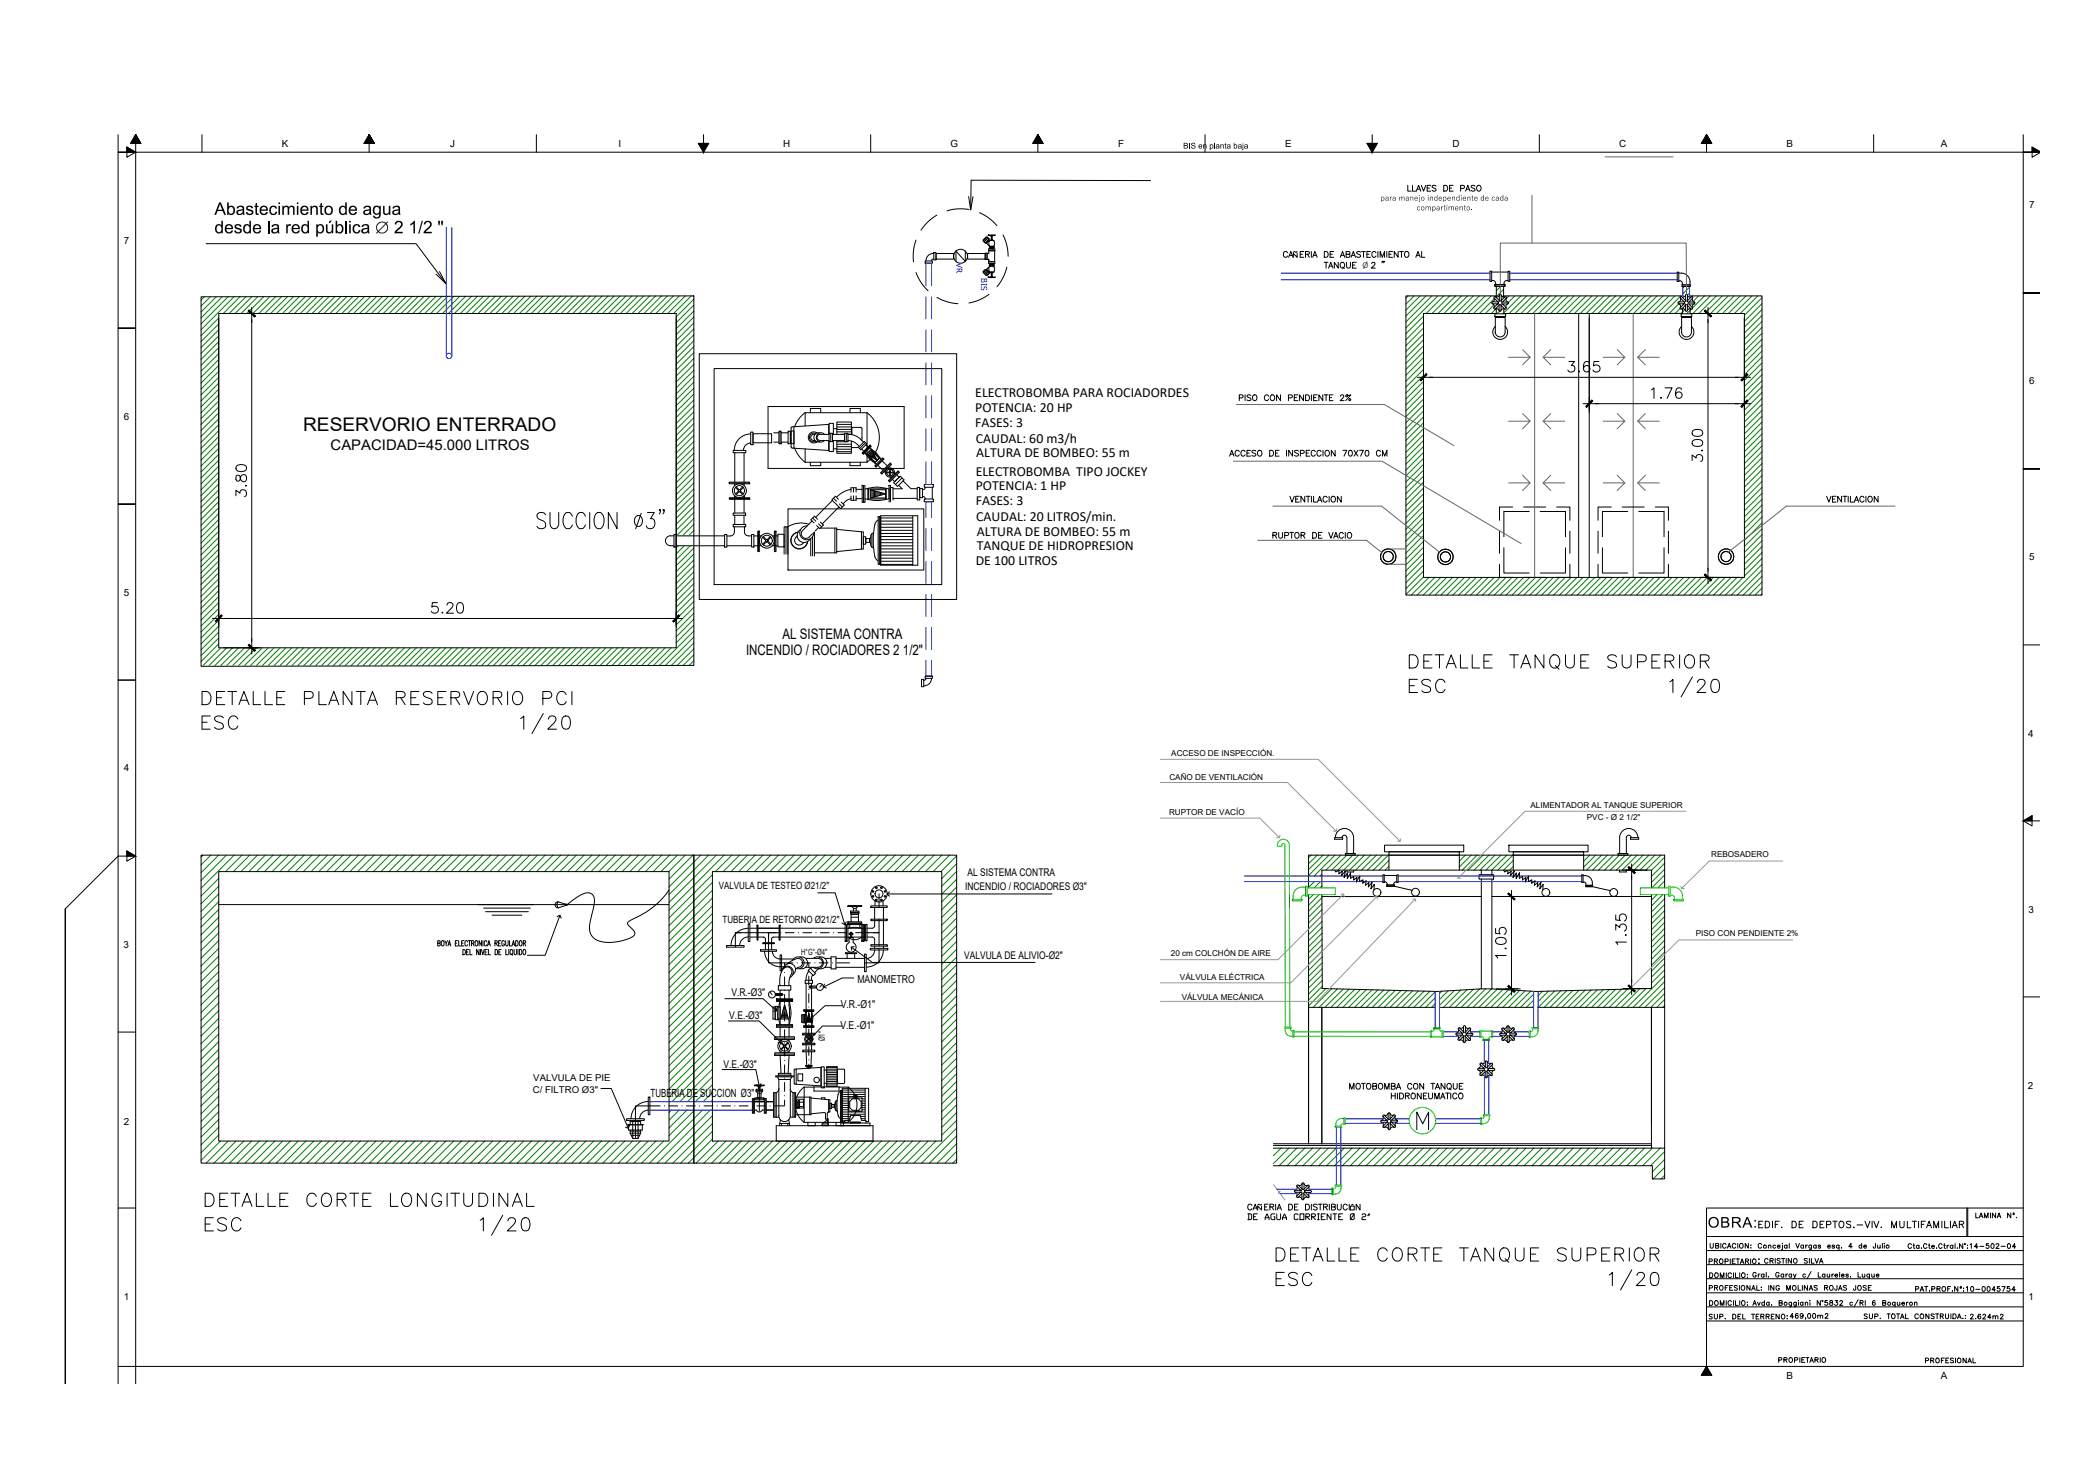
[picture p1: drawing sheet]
<svg xmlns="http://www.w3.org/2000/svg" width="1189mm" height="841mm" viewBox="0 0 1189 841" stroke-linecap="round" stroke-linejoin="round" font-family="sans-serif">
<defs><g id="words">
<text font-size="10.7" x="172" y="245">RESERVORIO ENTERRADO</text>
<text font-size="8.4" x="971" y="698">OBRA:</text>
<text font-size="8.3" x="188" y="255">CAPACIDAD=45.000 LITROS</text>
<g font-size="8.2">
<text x="445" y="363">AL SISTEMA CONTRA</text>
<text x="424" y="372">INCENDIO / ROCIADORES 2 1/2&quot;</text>
</g>
<g font-size="7.9">
<text x="554" y="226">ELECTROBOMBA PARA ROCIADORDES</text>
<text x="554" y="234">POTENCIA: 20 HP</text>
<text x="554" y="242">FASES: 3</text>
<text x="555" y="251">CAUDAL: 60 m3/h</text>
<text x="555" y="260">ALTURA DE BOMBEO: 55 m</text>
<text x="554" y="270">ELECTROBOMBA TIPO JOCKEY</text>
<text x="554" y="279">POTENCIA: 1 HP</text>
<text x="554" y="287">FASES: 3</text>
<text x="555" y="296">CAUDAL: 20 LITROS/min.</text>
<text x="555" y="304">ALTURA DE BOMBEO: 55 m</text>
<text x="555" y="313">TANQUE DE HIDROPRESION</text>
<text x="554" y="321">DE 100 LITROS</text>
</g>
<g font-size="7.1">
<text x="703" y="229">PISO CON PENDIENTE 2%</text>
<text x="999" y="699">EDIF. DE DEPTOS.-VIV. MULTIFAMILIAR</text>
</g>
<g font-size="6.6">
<text x="799" y="110">LLAVES DE PASO</text>
<text x="698" y="260">ACCESO DE INSPECCION 70X70 CM</text>
<text x="732" y="286">VENTILACION</text>
<text x="1037" y="286">VENTILACION</text>
<text x="722" y="307">RUPTOR DE VACIO</text>
<text x="1016" y="751">469,00m2</text>
</g>
<text font-size="6.4" x="370" y="624">TUBERIA DE SUCCION Ø3&quot;</text>
<g font-size="6.2">
<text x="487" y="559">MANOMETRO</text>
<text x="478" y="573">V.R.-Ø1&quot;</text>
<text x="478" y="585">V.E.-Ø1&quot;</text>
<text x="1122" y="693">LAMINA Nº.</text>
<text x="970" y="734">PROFESIONAL: ING MOLINAS ROJAS JOSE</text>
<text x="1088" y="735">PAT.PROF.Nª:10-0045754</text>
<text x="970" y="751">SUP. DEL TERRENO:</text>
<text x="1058" y="751">SUP. TOTAL CONSTRUIDA.:</text>
<text x="1119" y="751">2.624m2</text>
<text x="1010" y="775">PROPIETARIO</text>
<text x="1093" y="776">PROFESIONAL</text>
</g>
<g font-size="6.1">
<text x="416" y="566">V.R.-Ø3&quot;</text>
<text x="414" y="579">V.E.-Ø3&quot;</text>
<text x="411" y="607">V.E.-Ø3&quot;</text>
</g>
<g font-size="6">
<text x="550" y="498">AL SISTEMA CONTRA</text>
<text x="548" y="506">INCENDIO / ROCIADORES Ø3&quot;</text>
<text x="548" y="545">VALVULA DE ALIVIO-Ø2&quot;</text>
</g>
<g font-size="5.7">
<text x="408" y="505">VALVULA DE TESTEO Ø21/2&quot;</text>
<text x="411" y="524">TUBERIA DE RETORNO Ø21/2&quot;</text>
<text x="1083" y="710">Cta.Cte.Ctral.N°:14-502-04</text>
<text x="1002" y="719">CRISTINO SILVA</text>
<text x="971" y="727">DOMICILIO:</text>
<text x="970" y="743">DOMICILIO:</text>
</g>
<g font-size="5.6">
<text x="160" y="84">K</text>
<text x="256" y="84">J</text>
<text x="352" y="84">I</text>
<text x="445" y="84">H</text>
<text x="540" y="84">G</text>
<text x="635" y="83">F</text>
<text x="730" y="83">E</text>
<text x="825" y="83">D</text>
<text x="920" y="84">C</text>
<text x="1015" y="83">B</text>
<text x="1103" y="84">A</text>
<text x="1153" y="118">7</text>
<text x="70" y="138">7</text>
<text x="1153" y="218">6</text>
<text x="70" y="238">6</text>
<text x="1153" y="318">5</text>
<text x="70" y="338">5</text>
<text x="1153" y="419">4</text>
<text x="70" y="438">4</text>
<text x="1153" y="519">3</text>
<text x="70" y="539">3</text>
<text x="1152" y="619">2</text>
<text x="70" y="639">2</text>
<text x="70" y="739">1</text>
<text x="1153" y="739">1</text>
<text x="1015" y="783">B</text>
<text x="1103" y="784">A</text>
</g>
<g font-size="5.3">
<text x="303" y="614">VALVULA DE PIE</text>
<text x="303" y="621">C/ FILTRO Ø3&quot;</text>
</g>
<text font-size="5.2" x="774" y="152">Ø</text>
<g font-size="4.9">
<text x="455" y="543">H°G°-Ø4&quot;</text>
<text x="469" y="592" transform="rotate(-90 469 592)">Ø1&quot;</text>
</g>
<g font-size="4.6" fill="#003fff">
<text x="543" y="150" transform="rotate(90 543 150)">VR</text>
<text x="558" y="158" transform="rotate(90 558 158)">BIS</text>
</g>
<g font-size="4.6">
<text x="666" y="429">ACCESO DE INSPECCIÓN.</text>
<text x="665" y="443">CAÑO DE VENTILACIÓN</text>
<text x="870" y="459">ALIMENTADOR AL TANQUE SUPERIOR</text>
<text x="664" y="463">RUPTOR DE VACÍO</text>
<text x="902" y="466">PVC - Ø 2 1/2&quot;</text>
<text x="972" y="487">REBOSADERO</text>
<text x="964" y="532">PISO CON PENDIENTE 2%</text>
<text x="665" y="543">20 cm COLCHÓN DE AIRE</text>
<text x="671" y="557">VÁLVULA ELÉCTRICA</text>
<text x="672" y="568">VÁLVULA MECÁNICA</text>
</g>
</g></defs>
<!-- layer: ACCESORIOS -->
<g fill="none" stroke="#000" stroke-width=".57">
<path d="M316 513l1-1v2v2a1.7 1.7 0 0 1-1-1 1.7 1.7 0 0 1 0-2zM317 512l5 2M321 514h.1M321 514h1M322 514h.1M322 514h-1M322 514l-5 2M478 620v18M482 624h8v7h-8zM483 626l1-2h4l1 2v3l-1 2h-4l-1-2zM483 638h6h-6zM485 624h.1"/>
<path d="M487 624h.1M441 648v-8h55v8"/>
<circle cx="486" cy="623" r="1"/>
<circle cx="486" cy="623" r=".5"/>
</g>
<!-- layer: 01 -->
<path d="M380 506a56 56 0 0 1-23 18 1.6 1.6 0 0 0 0 1 1.6 1.6 0 0 0 1 2l3 3a4 4 0 0 1-5 4 22 22 0 0 1-18 0l-2-3-1-3v-4l2-7a7 7 0 0 0-1-9 13 13 0 0 0-11 4l-3 2" fill="none" stroke="#000" stroke-width=".57"/>
<!-- layer: 0 -->
<g fill="none" stroke="#000" stroke-width=".57">
<path d="M550 112l2 7 1-7M654 103l-102-1v17M117 138h119l17 23M560 138h.1M560 138l2 2M561 135l-2 2M561 135l-2 2 3-2M562 134h4zM562 136h.1M562 136l3 1M562 136l-1-1-2 2 1 1M562 136l-2 2"/>
<path d="M562 137l-1 1M562 137v1v3M562 137h3M563 140v1h-1M563 136l1 1zM563 134h1zM563 135l1 1h-1zM563 134l1 1zM564 140v1M565 137v1v3M250 154l3 7-5-5M532 144h10v3h-10z"/>
<path d="M549 143v6l-6-6v6M550 144h10v3h-10zM559 155l2 1M559 154l2 2M559 154l3 2M560 153l-1 1 2 3 1-2M560 153l2 2M561 153l1 2M561 147h1v2v-1M561 144v3M561 144h-1v3h1M562 157l4 1z"/>
<path d="M562 142h3M562 149h3M562 143h3M562 149h.1M562 155h.1M562 151v2v2M562 150v1M562 140h3M562 141h3M562 151h3M562 150h3M562 151l-2 2"/>
<path d="M562 155h3M562 150h.1M562 150l1 1M562 150h2M563 150h2M563 157h1zM563 155h1zM563 155h1v1zM563 156l1 1zM564 150v1M564 150h1M564 141h-2"/>
<path d="M565 141h-2M565 141h-1M565 155h-3M565 150h.1M565 151v2v2M565 150v1M565 143v7h-3v-1M565 142v-1h-3v3h-1M565 142v1M732 144a1.2 1.2 0 0 0-2-1 1.2 1.2 0 0 0-1 1 1.4 1.4 0 0 0 1 2 1.4 1.4 0 0 0 2 0v-1M732 146l2-3 1 3M733 145h1"/>
<path d="M737 144v2l-2-2v2M737 143h-1h-1M739 144h1M741 143h-2v3h2M742 144h2v-1h-2v3M743 144l1 2M745 143v3M746 146l1-3 2 3M746 145h2M752 149h3M753 143h1a1.8 1.8 0 0 1 1 2 1.8 1.8 0 0 1-1 1h-1zM754 149v3"/>
<path d="M755 152l1-3 2 3M755 151h2M756 144h1M758 143h-2v3h2M760 149v3l-2-3v3M762 146l1-3 1 3M762 145h2M763 152l1 1M765 144h2v-1h-2v3h2v-1l-1-1M765 149v3h1h1v-3M768 146l1-3 1 3M768 145h2"/>
<path d="M769 151h1M771 149h-2v3h2M773 143h-1h-1l2 2-1 1h-1M774 143h2M775 143v3M777 144h1M779 143h-2v3h2M780 150l1-1v1l-2 2h3M782 144a1.2 1.2 0 0 0-1-1 1.2 1.2 0 0 0-1 1 1.4 1.4 0 0 0 0 2 1.4 1.4 0 0 0 2 0v-1M783 143v3M784 146v-3l2 3 1-3v3M786 149h-1"/>
<path d="M787 149h-1M788 143v3M789 144h2M791 143h-2v3h2M795 143v3l-3-3v3M795 143h3M796 143v3M805 146l1-3 1 3M805 145h2M808 143v3h2M140 178h7M143 175v8"/>
<path d="M967 178h7M971 175v8M805 214h9M809 211v7M986 214h9M991 211v7M900 229h8M903 226v7M986 229h9M991 226v7M967 328h7M971 323v9"/>
<path d="M121 351h9M124 348v7M379 351h9M384 348v7M140 368h7M143 363v9M524 386h1v4h-1zM526 384h4v1h-4zM526 385v1l-1 1M529 385l-1 4-3 1M759 494v2l2-1v2l2-2-1 3 3-3-1 4 2-3v3l2-3-1 3 2-1v2l2-1v2l2-3v3l2-1-1 2 2-2v3l2-1v2l2-3-1 4 2-2v3M855 494v2l2-1v2l2-2-1 3 3-3-1 4 2-3v3l1-3v3l2-1v2l2-1v2l2-3v3l2-1-1 2 2-2v3l2-1v2l2-3-1 4 2-2v3"/>
<path d="M924 494h7M927 491v9M465 507h10l5 18M504 508h94M505 507l-1 1 1 1M792 504l10 2M855 509h7M859 506v9M905 504l10 2M317 521l1-1 1 2M318 520l-8 23h-10M481 524l-1 1h-1"/>
<path d="M484 538l12 9h92M485 538h-1v2M458 557h4v2h-4zM458 559v28M460 552l-2 2v3M460 550l3 3-1 1-3-3M461 559v28M462 554l-1 3M465 550l-2 3M469 559l-1 2h2M485 556h-6l-11 5M859 557v8"/>
<path d="M927 556v9M412 568h22l7 6M441 573v1l-1 1M460 578v2h1M478 572h-9l-9 8M855 562h7M924 562h7M414 580h17l13 12M444 591v1l-2 1M458 598v8M458 594v3M460 589v2l2-1"/>
<path d="M461 598v8M461 594v3M479 583h-12l-7 8M341 619h6l10 22M410 608h20l2 9M432 616v1l-2-1M452 608l15-1v10l-15-1zM452 607v9M453 610h3v4h-3zM457 618l-3 3-2 4M457 618h6M457 618v20"/>
<path d="M458 606h4zM458 606h4M459 606l2 1zM459 606h.1M459 607h.1M460 606h.1M460 607h.1M463 618h14v2h-14zM467 606h1v12h-1zM468 608h2M470 608h10v7l-1 1M470 606h6v11h-6z"/>
<path d="M470 617h6M470 615h6M470 614h6M470 613h6M470 612h6M470 611h6M470 610h6M470 609h6M470 607h6M476 616h-8M476 616h3M477 618h5"/>
<path d="M479 619h13M482 618a13 13 0 0 1 0 20M482 618v20M767 619v-3l1 3 1-3v3M774 616h2M775 616v3M780 617h2v-1h-2v3h2v-1v-1M787 619v-3l1 3 1-3v3M791 617h2v-1h-2v3h2v-1l-1-1M794 619l1-3 1 3M794 618h2M802 616a1.2 1.2 0 0 0-1 0 1.2 1.2 0 0 0-1 1 1.4 1.4 0 0 0 0 2 1.4 1.4 0 0 0 2-1"/>
<path d="M809 616v3l-2-3v3M813 616h2M814 616v3M816 619l1-3 1 3M816 618h2M821 616v3l-2-3v3M824 618l1 1M826 616v2l1 1 1-1v-2M829 617h2M831 616h-2v3h2M358 640l-1 1h-2M452 630l2 4 3 4"/>
<path d="M457 638h25M459 638v2h4v-2M475 638v2h4v-2M479 622h13M479 623h6M479 624h3M479 633h13M479 632h13M479 631h3M479 629h3M479 628h3M479 626h3"/>
<path d="M479 627h3M479 637h1M479 636h4M479 634h4M479 621h13M487 623h5M489 634h3M489 636h3M490 624h2M490 631h2M490 629h2M490 628h2"/>
<path d="M490 626h2M490 627h2M791 621v3M791 623h2M793 621v3M794 621v3M795 621h1a1.8 1.8 0 0 1 2 2 1.8 1.8 0 0 1-2 1h-1zM799 623h2v-2h-2v3M800 623l1 1M808 621v3l-3-3v3M809 623h1M811 621h-2v3h2"/>
<path d="M812 621v3h1h1v-3M815 624v-3l2 3 1-3v3M819 624l1-3 1 3M819 623h2M821 621h3M823 621v3M824 621v3M828 622a1.2 1.2 0 0 0-1-1 1.2 1.2 0 0 0-1 1 1.4 1.4 0 0 0 0 2 1.4 1.4 0 0 0 2 0M441 648h55M709 690h2v3h-2M710 690v3M711 685a1.2 1.2 0 0 0-1-1 1.2 1.2 0 0 0-1 2 1.2 1.2 0 0 0 1 2 1.2 1.2 0 0 0 1-1"/>
<path d="M712 688l1-4 2 4M712 691h2M713 686h1M715 690h-3v3h3M717 685v3l-2-3v3M717 684l-1 1-1-1v1M719 686h1M719 693l1-3 1 3M719 692h2M721 684h-2v4h2M722 686h2v-1l-2-1v4M723 686l1 2"/>
<path d="M724 690h-1h-1v3h1h1v-2M725 684v4M726 690v3h2v-3M726 688l1-4 1 4M726 686h2M729 693l1-3 1 3M729 692h2M732 684h1a1.8 1.8 0 0 1 2 2 1.8 1.8 0 0 1-2 2h-1zM736 686h1M738 684h-2v4h2M738 690h-1h-2v3h1h2M739 690h2v3h-2z"/>
<path d="M742 684h1a1.8 1.8 0 0 1 1 2 1.8 1.8 0 0 1-1 2h-1zM742 691h2v-1h-2v3M743 691l1 2M745 684v4M745 691h2l1-1h-1h-2v3M746 691l2 2M749 685l-1-1-2 1 2 1v1h-2M749 693h1M749 690h1M749 684h2M749 690v3M750 684v4"/>
<path d="M751 691h1M752 686h2v-1l-2-1v4M753 690h-2v3h2M753 686l1 2M755 684v4M756 690v3l-2-3v3M757 686h2v-1l-2-1v4l2-1v-1h-1M757 690h3M759 690v3M760 684v3l1 1 1-1v-3M761 691h1M763 690h-2v3h2"/>
<path d="M766 685a1.2 1.2 0 0 0-2-1 1.2 1.2 0 0 0-1 2 1.2 1.2 0 0 0 1 2 1.2 1.2 0 0 0 2-1M767 684v4M767 685h3v3h-3zM767 690h1h2v3h-1h-2zM769 684l-1 1M770 690l-3 3M773 684v4l-2-4v4M774 690h1h1v1l-2 1v1h2M778 690l-1 1M778 690v1"/>
<circle cx="562" cy="134" r=".1"/>
<circle cx="546" cy="146" r="4"/>
<circle cx="562" cy="158" r=".1"/>
<circle cx="763" cy="151" r="1.5"/>
<circle cx="799" cy="144" r="1.5"/>
<circle cx="783" cy="507" r="2.2"/>
<circle cx="804" cy="507" r="2.2"/>
<circle cx="878" cy="507" r="2.2"/>
<circle cx="917" cy="507" r="2.2"/>
<circle cx="464" cy="614" r="1.5"/>
<circle cx="772" cy="617" r="1.5"/>
<circle cx="778" cy="617" r="1.5"/>
<circle cx="785" cy="617" r="1.5"/>
<circle cx="805" cy="617" r="1.5"/>
<circle cx="824" cy="617" r="1.5"/>
<circle cx="803" cy="623" r="1.5"/>
<circle cx="830" cy="623" r="1.5"/>
</g>
<!-- layer: -incendio -->
<g fill="none" stroke="#000" stroke-width=".57">
<path d="M676 81v3M690 81v3M249 536h1v-1h-1v3l1-1v-1M251 535a1.5 1.5 0 0 1 1 1 1.5 1.5 0 0 1-1 1v-1zM253 535l1 1v2M254 535v1M255 538v-3l1 3M255 537h1M259 536h1M260 535h-1v3h1M261 535v3h1M262 536h1"/>
<path d="M263 540a1.5 1.5 0 0 1 2 1 1.5 1.5 0 0 1-2 2zM264 535h-2v3h2M266 535a.8 .8 0 0 0-1 0 .8 .8 0 0 0-1 1 1.1 1.1 0 0 0 1 2 .8 .8 0 0 0 1-1M266 535h1M266 540h-1v3h1M267 535v3M267 540v3h1M268 536h1v-1h-1v3M269 536v2M270 535h1a1.5 1.5 0 0 1 1 1 1.5 1.5 0 0 1-2 1zM272 540v3l-1-3v3M273 540v3"/>
<path d="M274 540v3l1-3M274 535v3l-2-3v3M274 535v3M277 535a.8 .8 0 0 0-1 0 .8 .8 0 0 0-1 1 1.1 1.1 0 0 0 1 2 .8 .8 0 0 0 1-1M277 540h-1v3h1M277 538l1-3 1 3M277 537h1M278 540v3h1M281 536h1v-1h-1v3M281 540a1.5 1.5 0 0 1 2 1 1.5 1.5 0 0 1-2 2zM282 536l1 2M283 536h1"/>
<path d="M285 535h-2v3h2M285 540h-2v3h2M287 535a.8 .8 0 0 0-1 0 .8 .8 0 0 0-1 1 1.1 1.1 0 0 0 1 2 1.1 1.1 0 0 0 1-2h-1M287 535v2l1 1 1-1v-2M287 540v3h2M289 540v3M290 535v3h1M290 540a1.5 1.5 0 0 1 2 1 1.5 1.5 0 0 1-2 1zM291 538l1-3 1 3M291 537h1M292 540v2l1 1v-1l1-2M293 535a1.5 1.5 0 0 1 1 1 1.5 1.5 0 0 1-1 2z"/>
<path d="M294 540v3M295 540a1.5 1.5 0 0 1 2 1 1.5 1.5 0 0 1-2 2zM295 535h1a1.5 1.5 0 0 1 1 1 1.5 1.5 0 0 1-2 1zM297 536h2v-1h-2v3M298 540a1.5 1.5 0 0 1 1 1 1.5 1.5 0 0 1-1 1l-1-1zM298 536l1 2M265 541h1M276 541h.1M283 541h1M291 542v1"/>
</g>
<!-- layer: TigreCad -->
<g fill="none" stroke="#000" stroke-width=".57">
<path d="M436 231h78v35h-78zM458 234l-4 4-2 4M461 235v-3h5v3M483 235v-3h6v3M493 234a18 18 0 0 1 0 29M417 256h7v1h-7zM418 257v17M423 257v17M427 247a9 9 0 0 0-10 9M427 246h1v7h-1zM427 252a4 4 0 0 0-4 4M428 246h11v6h-11z"/>
<path d="M440 251h3M440 246h3M443 245h1v7h-1zM443 245v7M444 251h4M444 246h4M448 245h1v7h-1zM449 251h.1M449 246h.1M449 245h2v7h-2zM449 247h1M449 250h1"/>
<path d="M451 242v13M452 255l2 4 4 4M458 242v-7h35v28h-35M458 255v8M462 247a1.8 1.8 0 0 0-1 2 1.8 1.8 0 0 0 1 1M463 247h.1M463 250h.1M464 246a2.5 2.5 0 0 0-4 3 2.5 2.5 0 0 0 4 2M464 246a3 3 0 0 0-4 0 3 3 0 0 0 0 5 3 3 0 0 0 4 0M466 246a2.6 2.6 0 0 0-3 3 2.6 2.6 0 0 0 3 2M466 247a1.8 1.8 0 0 0-2 2 1.8 1.8 0 0 0 2 1M466 247h5"/>
<path d="M466 250h5M469 247a2.6 2.6 0 0 0-4 0 2.6 2.6 0 0 0 0 3 2.6 2.6 0 0 0 4 0M471 247v-6l-21 2v11M471 250v6l-21-1v-1M471 246h2v5h-2zM471 246v-5h3v6M472 246v5M473 247h7M473 250h7M474 250v7h-3v-6M474 244h2M474 255h2"/>
<path d="M476 250v8h8v-7M476 247v-7h8v7M476 245h8M476 241h8M476 243h8M476 244h8M476 252h8M476 254h8M476 255h8M476 257h8M480 246h2v5h-2zM481 246v5h-5"/>
<path d="M482 250a8 8 0 0 1 6 4M484 247h-2a11 11 0 0 1 9 4M484 254h4M484 247v-4h5l1 7M488 254l3-3 2 1-4 4zM490 255l1 1M490 257v1l5-5v1l-4 4h-1l5-5h-1zM492 257l2 4 4 3M492 252l-4 3M492 253l1 1M493 258l4 5M494 255l4 2"/>
<path d="M495 255l5 5-3 3-5-5zM495 255l-3 3M495 256l3 5-5-3M495 256l5 4M495 256l-2 2M496 256l-3 3M496 257l-2 2M496 258l-1 1M496 258l-1 2M497 258l-2 2M497 259l-1 1M497 260h.1"/>
<path d="M498 257l3 4M414 274h12v1h-12zM414 274h12M418 275v1M418 277l2 2M418 277l2 1M420 279l-2 2M420 279l2 2M421 279l1 2M422 277l-2 1M422 277l-1 2M423 275v1"/>
<path d="M461 263v2h5v-2M483 263v2h6v-2M484 278l-5 2-4 3M484 280v-3h3v3M485 277v3M487 278h3M490 276h1M490 276v9h1v-9v9h1v-9M493 278v6M493 278h10v6h-10zM495 278h8v5h-8zM495 278l8 3-8 2"/>
<path d="M495 278v5M496 279v4M497 279v3M498 260l-1 1M498 279v3M498 261h-1M498 261h.1M499 264l3 3M499 280v2M500 280v2M500 260l-3 3M500 280v1"/>
<path d="M501 262l3 3M502 261v-1l-5 5M502 261l-4 4h-1zM503 268h.1M504 277v7M504 268h1M504 269h1M505 276h1M505 278a22 22 0 0 0-13 0M505 278v5a22 22 0 0 1-13 0M505 276v9M505 268h1"/>
<path d="M506 267v1M506 269v1M506 263l1 1-6 5h-1zM506 271v1M506 276v9v-9M506 268h2M506 269h2M506 266l1 1M506 264l-5 5M507 272l1 2M508 267h-2M508 269h1"/>
<path d="M510 270l1 1M510 268h1l-5 6-1-1zM511 276l2 2h-5M511 268l-6 5M511 271l-2 3M513 272l-4 3M513 273l5 5h3M514 273l-2-2-4 3M514 273l-4 3-2-2M521 277h2v7h-2zM414 283h12v1h-12zM414 283h12"/>
<path d="M417 298h7v1h-7zM417 292h7v1h-7zM417 299v3M418 284v8M418 293v5M418 282v1M423 293v5M423 284v8M423 282v1v-1M423 299v4l2 1 2 1M447 299v16M448 289h77v35h-77z"/>
<path d="M459 299a4 4 0 0 0-4 4 4 4 0 0 0 4 4 4 4 0 0 0 3-4M460 298a14 14 0 0 0-12 1M461 296l-5 5a2.6 2.6 0 0 0 0 4 2.6 2.6 0 0 0 4 0l2-2M462 294l2 2M465 295l-2-2-2 2 2 2M465 298l2 1M465 300l-2 2M466 297l2 1-2 2-2-1M473 284l-9 10M474 283l1 2M476 284l-1-2-2 2 5 5 2-2-2-2M477 288l-10 10"/>
<path d="M477 286l2 2M484 283l-3 1-2 2M485 282v2M487 282v2h-3v-2M490 283h-3M499 296a5 5 0 0 0-2 5l-1 10a10 10 0 0 0 3 7v1M499 294h1v27h-1zM500 294v27M500 293h22v28h-22zM500 294h19M500 296h19M500 298h19"/>
<path d="M500 300h19M501 280v1M502 280v1M503 281h.1M506 284v-7h1l1 7M519 293v28M521 283h-13M381 304a2.8 2.8 0 0 0-3 3 2.8 2.8 0 0 0 3 3M381 305h2M381 310h2M383 304h1v7h-1zM384 305h28"/>
<path d="M384 310h28M412 304h1v7h-1zM413 310h14M417 302l-1 2-3 1M427 304h1v7h-1zM428 310h5M431 302h1v11h-1zM431 302v11M433 305h-5M433 305l2 2M434 305l2 2M435 308l-2 1"/>
<path d="M436 308l-2 2M436 308l2 2M436 307l2 2M438 305l-2 2M439 310h3M439 305h3M440 302h1v11h-1zM441 302v11M442 304h4v7h-4zM446 315v-16h2v16M453 305a2.8 2.8 0 0 0-1 4 2.8 2.8 0 0 0 5-1M454 302a5 5 0 0 0-5 5 5 5 0 0 0 5 5 5 5 0 0 0 5-4"/>
<path d="M455 301a4 4 0 0 0-1 6 4 4 0 0 0 6-1M461 306v10M462 305v11M463 302v14M466 300h10v14h-13M474 300v14M476 301l15 1v10l-15 1M490 302v10M491 305h1v4h-1zM492 306h2v2h-2zM495 305l-1 2 1 2M496 303v8"/>
<path d="M496 311h.1M496 303h-1v2v5l1 1M500 310h19M500 319h19M500 317h19M500 315h19M500 314h19M500 312h19M500 301h19M500 303h19M500 305h19M500 307h19"/>
<path d="M500 308h19M500 321h19M124 514h256M275 516h26M276 518h24M280 520h17M441 611h10v1h-10zM442 612l1 1M442 611h7M443 618l-1 2-1 1v14M443 613v21a3 3 0 0 0 3 3 3 3 0 0 0 3-3v-21M443 613h6"/>
<path d="M449 619l2 2M449 611v-1h-7v1M449 611h1M450 612l-1 1M479 620h-1v18h1v-20h15v19h-2M479 620h.1M492 618v19M356 639h10M357 639v3h8v-3M358 639v-2h6v2M360 637v10M361 637v10"/>
<path d="M363 637v10M440 621v14h3M440 621v14M443 638h6M443 636v4M444 638v2M448 638v2M448 636l1 4M449 635h3v-14h-1v14M451 621v14M452 625h5v5h-5h1v-5h-1v5M452 623h9v10h-9"/>
<path d="M453 626h1v4h-1zM454 625v5zM454 626h3M454 629h3M460 623v10M461 624l11 1v7h-1M467 625v-1h2v1M467 639h3v-3h1v4h-1M468 632l-7 1M470 636l-3 3v1h4v-1M471 632l-1 1v3h-1v-3l-1-1M471 625v7"/>
<path d="M472 627h1v3h-1zM473 628h1v1h-1zM475 627l-1 1 1 2M475 626v5M476 625l-1 1v4l1 1M476 634l2 2M476 622v5v7M478 620l-2 2M478 638h16v2h-16zM479 636h.1M479 637h1M480 638v-1h3v-3h6l1 3h2v1"/>
<path d="M358 644l2 3h3M358 643h6M358 644h6M358 642v2M359 645h4M364 642v2l-1 3"/>
<circle cx="420" cy="279" r="4"/>
<circle cx="420" cy="279" r="2.9"/>
<circle cx="420" cy="279" r=".6"/>
<circle cx="506" cy="268" r="2.6"/>
<circle cx="506" cy="268" r="1.9"/>
<circle cx="506" cy="268" r=".4"/>
<circle cx="436" cy="307" r="4"/>
<circle cx="436" cy="307" r="3"/>
<circle cx="436" cy="307" r=".7"/>
</g>
<!-- layer: TINTERNO -->
<g fill="none" stroke="#000" stroke-width=".57">
<path d="M482 515h8h-8zM483 518h5v1h-5zM483 519h5h-5zM484 519v5M484 520h4M484 515l1 1v2M487 516v2M487 515v1h-2M488 519v5M497 516v6M502 516v6M426 533h5"/>
<path d="M426 527h66M435 536v4M439 536v4M443 533h49M480 525h1v10h-1zM481 525h1v10h-1zM482 525h8h-8zM482 524h8v1h-8zM482 528h.1M483 530h2v1h-2zM483 525v1l-1 1h3h4v-1v-1M483 530h1"/>
<path d="M483 531v2h1v-2M484 533h-1v3M484 521h4M484 533h1v3M485 536a2.8 2.8 0 0 1 1 4 2.8 2.8 0 0 1-5 0 2.8 2.8 0 0 1 2-4M489 528h1M490 525v10zM490 533a5 5 0 0 1-8 0M490 525h1v10h-1zM497 538v1M502 538v1M443 549h3"/>
<path d="M443 545h8M444 553a3 3 0 0 1 5-3 3 3 0 0 1 0 6M446 550a3 3 0 0 1 5-2 3 3 0 0 1 0 6M447 548l2-1a5 5 0 0 1 7-1 2.8 2.8 0 0 1-3 4l-1 1M450 553a2.9 2.9 0 0 0-2-4 2.9 2.9 0 0 0-4 3l-1 4v4M450 553l-2 4v3M450 546a3 3 0 0 1 5-2 3 3 0 0 1 2 4 3 3 0 0 1-5 2M455 544a3 3 0 0 1 4 3 3 3 0 0 1-4 3M458 550h7M458 545h7M460 550l-1 1M461 550h.1"/>
<path d="M462 545a3 3 0 0 1 5 0 3 3 0 0 1 0 5 3 3 0 0 1-5 0M465 545a2.5 2.5 0 0 1 2 2 2.5 2.5 0 0 1-2 3M465 544a3 3 0 0 1 5 3 3 3 0 0 1-5 3M467 560l-1 1M469 550h3M469 545h3M472 544h3v7h-3zM475 550h16M475 545h16M481 541h6v1h-6zM481 542v3M486 542v3"/>
<path d="M438 564l1 1M441 572h1v7h-1zM441 572h-2v7h2M441 565h3M441 566h3M441 568h9h-9v1h9v-1h-9zM442 572h1M442 579h1M442 560h7v3h-7zM443 579v3M443 569v3M443 563v5"/>
<path d="M443 569v13M444 579l2-8 2 8M444 579h4M444 578h4M444 577h4M444 576h3M445 576h2M445 575h2M445 574h2M445 573h1M445 572h1M446 572h.1"/>
<path d="M446 571h.1M448 569a20 20 0 0 1 0 13zM448 563v5M456 576h1v5h-1zM456 577v4M457 574h5v1h-5v-1h5zM457 577h1M458 577v-2v8v-2M459 580h2M459 579h2M459 579h1M459 578h1"/>
<path d="M459 577h1M460 576h.1M460 576l1 5M460 576l-2 5M460 560h4M460 561h4M461 575l1 4-1 4zM440 598h11v2h-11zM440 589h11v2h-11zM440 599h11M440 590h11M441 582h9v1h-9z"/>
<path d="M441 583h9v1h-9zM443 584v5M443 591v1M443 597v1M443 600l1 10M444 593l1 1M444 592l2 2M445 595l-1 1M446 595l-2 2M446 595l2 2M446 595l2 1M448 592l-2 2"/>
<path d="M448 593l-2 1M448 584v5M448 591v1M448 597v1M448 600v10M456 593h7v1h-7zM456 587h7v1h-7zM456 593h7M456 588h7M456 597h7v1h-7zM457 583h5h-5zM457 583h5v1h-5z"/>
<path d="M457 581h1M458 588v1M458 592v1M458 581h3M458 589l1 1M459 589l1 1M459 591l-1 1M460 591l-1 1M460 591l1 1M461 589l-1 1M461 588v1M461 592v1"/>
<circle cx="439" cy="565" r="2"/>
<circle cx="444" cy="565" r=".6"/>
<circle cx="460" cy="561" r=".6"/>
<circle cx="466" cy="561" r="2"/>
<circle cx="446" cy="594" r="4"/>
<circle cx="446" cy="594" r="2.8"/>
<circle cx="446" cy="594" r=".6"/>
<circle cx="460" cy="590" r="2.3"/>
<circle cx="460" cy="590" r="1.7"/>
<circle cx="460" cy="590" r=".4"/>
</g>
<!-- layer: LINEAUXILIAR -->
<g fill="none" stroke="#000" stroke-width=".57">
<path d="M418 530h3M426 530h5M436 530h5M437 530v10M446 530h5M456 530h5M466 530h5M476 530h5M486 530h5M496 530h4M443 547h8M446 547v3"/>
<path d="M446 555v5M456 547h5M460 547v3M460 555v5M466 547h5M476 547h7M446 565v5M446 575v5M460 565v5M460 575v5M446 585v5M446 595v5"/>
<path d="M460 585v5M460 595v5M446 605v5M446 615v5M460 605v2M369 628h6M380 628h5M390 628h5M400 628h5M410 628h5M420 628h5M430 628h5"/>
<path d="M440 628h6M446 625v3"/>
</g>
<g fill="#000" stroke="#000" stroke-width=".57">
<circle cx="424" cy="530" r=".1"/>
<circle cx="434" cy="530" r=".1"/>
<circle cx="444" cy="530" r=".1"/>
<circle cx="454" cy="530" r=".1"/>
<circle cx="474" cy="530" r=".1"/>
<circle cx="494" cy="530" r=".1"/>
<circle cx="446" cy="553" r=".1"/>
<circle cx="463" cy="547" r=".1"/>
<circle cx="473" cy="547" r=".1"/>
<circle cx="446" cy="573" r=".1"/>
<circle cx="460" cy="572" r=".1"/>
<circle cx="446" cy="593" r=".1"/>
<circle cx="446" cy="583" r=".1"/>
<circle cx="460" cy="582" r=".1"/>
<circle cx="446" cy="613" r=".1"/>
<circle cx="460" cy="602" r=".1"/>
<circle cx="378" cy="628" r=".1"/>
<circle cx="388" cy="628" r=".1"/>
<circle cx="408" cy="628" r=".1"/>
<circle cx="446" cy="623" r=".1"/>
</g>
<!-- layer: BAR-PECAS -->
<g fill="none" stroke="#000" stroke-width=".57">
<path d="M495 515h9v1h-9zM497 512v3M502 512v3M413 537h10v1h-10zM425 528a10 10 0 0 0-10 9M425 532a5 5 0 0 0-5 5M425 525h1v10h-1zM432 540h9v1h-9zM495 539h10v1h-10zM497 540a5 5 0 0 1-5 5M502 540a10 10 0 0 1-10 10M435 541a9 9 0 0 0 8 8"/>
<path d="M439 541a4 4 0 0 0 4 4M443 543h1v9h-1zM491 542h1v10h-1zM429 617h5zM430 619h3v1h-3zM430 620h3M430 617h3l-1 1h-1zM431 618h1v1h-1zM432 617v14M356 636h10v1h-10zM368 626a10 10 0 0 0-9 10M368 631a5 5 0 0 0-4 5"/>
<path d="M368 623h1v10h-1zM428 624h1v9h-1zM428 624v9M429 631h1a1.8 1.8 0 0 0 1 1 1.8 1.8 0 0 0 2-1h1M429 624h5v1h-5zM429 624h5M430 620l1 1v3h1v-3l1-1M430 624h2M431 621h1M434 626h-5h5M434 624h1v9h-1zM435 624v9"/>
<path d="M435 631h5M435 626h5M440 621h1"/>
<circle cx="500" cy="508" r="2.3"/>
<circle cx="500" cy="508" r="5"/>
</g>
<!-- layer: 1 -->
<g fill="none" stroke="#007f00" stroke-width=".57">
<path d="M115 486l-1 1M120 486l-6 5M124 486l-10 10M124 499l-10 10M129 486l-15 14M133 486l-19 19M138 486l-10 9M142 486l-9 9M146 486l-9 9M151 486l-10 9M155 486l-9 9M160 486l-10 9"/>
<path d="M164 486l-9 9M168 486l-9 9M173 486l-9 9M177 486l-9 9M182 486l-10 9M186 486l-9 9M191 486l-10 9M195 486l-9 9M199 486l-9 9M204 486l-10 9M208 486l-9 9M213 486l-10 9"/>
<path d="M217 486l-9 9M222 486l-10 9M226 486l-9 9M230 486l-9 9M235 486l-10 9M239 486l-9 9M244 486l-10 9M248 486l-9 9M252 486l-9 9M257 486l-10 9M261 486l-9 9M266 486l-10 9"/>
<path d="M270 486l-9 9M275 486l-10 9M279 486l-9 9M283 486l-9 9M288 486l-10 9M292 486l-9 9M297 486l-10 9M301 486l-9 9M305 486l-9 9M310 486l-10 9M314 486l-9 9M319 486l-10 9"/>
<path d="M323 486l-9 9M328 486l-10 9M332 486l-9 9M336 486l-9 9M341 486l-10 9M345 486l-9 9M350 486l-10 9M354 486l-9 9M358 486l-9 9M363 486l-9 9M367 486l-9 9M372 486l-10 9"/>
<path d="M376 486l-9 9M381 486l-10 9M385 486l-9 9M389 486l-9 9M394 486l-14 14M398 486l-18 18M403 486l-23 22M405 497l-25 25M407 486l-27 27M411 486l-31 31M416 486l-9 9M420 486l-9 9"/>
<path d="M425 486l-10 9M429 486l-9 9M434 486l-10 9M438 486l-9 9M442 486l-9 9M447 486l-10 9M451 486l-9 9M456 486l-10 9M460 486l-9 9M465 486l-10 9M469 486l-9 9M473 486l-9 9"/>
<path d="M478 486l-10 9M482 486l-9 9M487 486l-10 9M491 486l-9 9M495 486l-9 9M500 486l-9 9M504 486l-9 9M509 486l-10 9M513 486l-9 9M518 486l-10 9M522 486l-9 9M526 486l-9 9"/>
<path d="M531 486l-10 9M535 486l-9 9M540 486l-10 9M544 486l-9 9M544 491l-9 8M544 495l-9 9M544 500l-9 8M124 504l-10 10M124 508l-10 10M124 512l-10 10M124 517l-10 10M405 501l-25 25"/>
<path d="M405 506l-25 24M405 510l-25 25M405 515l-25 24M405 519l-25 25M544 504l-9 8M544 508l-9 9M544 513l-9 8M544 517l-9 9M124 521l-10 10M124 526l-10 10M124 530l-10 10M124 535l-10 10"/>
<path d="M124 539l-10 10M405 524l-25 24M405 528l-25 25M405 532l-25 25M405 537l-25 24M544 522l-9 8M544 526l-9 9M544 531l-9 8M544 535l-9 8M544 539l-9 9M124 543l-10 10M124 548l-10 10"/>
<path d="M124 552l-10 10M124 557l-10 10M405 541l-25 25M405 546l-25 24M405 550l-25 25M405 554l-25 25M405 559l-25 25M544 544l-9 8M544 548l-9 9M544 553l-9 8M544 557l-9 9M124 561l-10 10"/>
<path d="M124 565l-10 10M124 570l-10 10M124 574l-10 10M124 579l-10 10M405 563l-25 25M405 568l-25 24M405 572l-25 25M405 577l-25 24M544 562l-9 8M544 566l-9 8M544 570l-9 9M544 575l-9 8"/>
<path d="M544 579l-9 9M124 583l-10 10M124 588l-10 10M124 592l-10 10M124 596l-10 10M405 581l-25 25M405 585l-25 25M405 590l-25 24M405 594l-25 25M405 599l-25 24M544 584l-9 8M544 588l-9 8"/>
<path d="M544 592l-9 9M544 597l-9 8M124 601l-10 10M124 605l-10 10M124 610l-10 10M124 614l-10 10M124 618l-10 10M405 603l-23 23M405 608l-19 18M405 612l-14 14M405 616l-10 10M544 601l-9 9"/>
<path d="M544 606l-9 8M544 610l-9 9M544 615l-9 8M544 619l-9 8M124 623l-10 10M124 627l-10 10M124 632l-10 10M124 636l-10 10M382 631l-2 1M386 631l-6 6M390 631l-10 10M395 631l-15 14"/>
<path d="M399 631l-30 30M404 631l-30 30M405 621l-5 5M405 625l-1 1M405 634l-27 27M405 638l-23 23M544 623l-9 9M544 628l-9 8M544 632l-9 9M544 637l-9 8M124 641l-10 10M124 645l-10 10"/>
<path d="M125 648l-11 11M130 648l-13 13M134 648l-12 13M139 648l-13 13M143 648l-13 13M147 648l-12 13M152 648l-13 13M156 648l-12 13M161 648l-13 13M165 648l-12 13M169 648l-12 13M174 648l-13 13"/>
<path d="M178 648l-12 13M183 648l-13 13M187 648l-12 13M192 648l-13 13M196 648l-13 13M200 648l-12 13M205 648l-13 13M209 648l-12 13M214 648l-13 13M218 648l-12 13M223 648l-13 13M227 648l-13 13"/>
<path d="M231 648l-12 13M236 648l-13 13M240 648l-12 13M245 648l-13 13M249 648l-12 13M253 648l-12 13M258 648l-13 13M262 648l-12 13M267 648l-13 13M271 648l-12 13M276 648l-13 13M280 648l-13 13"/>
<path d="M284 648l-12 13M289 648l-13 13M293 648l-12 13M298 648l-13 13M302 648l-12 13M306 648l-12 13M311 648l-13 13M315 648l-12 13M320 648l-13 13M324 648l-12 13M329 648l-13 13M333 648l-13 13"/>
<path d="M337 648l-12 13M342 648l-13 13M346 648l-12 13M351 648l-13 13M355 648l-12 13M360 648l-13 13M364 648l-13 13M368 648l-12 13M373 648l-13 13M377 648l-12 13M405 643l-18 18M405 647l-14 14"/>
<path d="M408 648l-12 13M413 648l-13 13M417 648l-13 13M421 648l-12 13M426 648l-13 13M430 648l-12 13M435 648l-13 13M439 648l-12 13M443 648l-12 13M448 648l-13 13M452 648l-12 13M457 648l-13 13"/>
<path d="M461 648l-12 13M466 648l-13 13M470 648l-13 13M474 648l-12 13M479 648l-13 13M483 648l-12 13M488 648l-13 13M492 648l-12 13M496 648l-12 13M501 648l-13 13M505 648l-12 13M510 648l-13 13"/>
<path d="M514 648l-12 13M519 648l-13 13M523 648l-12 13M527 648l-12 13M532 648l-13 13M544 641l-20 20M544 645l-16 16M544 650l-11 11M544 654l-7 7M544 659l-3 2"/>
</g>
<!-- layer: BAR-PECAS -->
<path d="M369 631h59M369 626h59" fill="none" stroke="#00f" stroke-width=".57"/>
<!-- layer: BAR-EIXOS -->
<path d="M500 508v8M426 530h-8v8M437 540v7h7M500 539v8h-9M369 628h-8v9" fill="none" stroke="#000" stroke-width=".57"/>
<!-- layer: BAR-FUROS -->
<g fill="none" stroke="#000" stroke-width=".57">
<circle cx="496" cy="509" r=".4"/>
<circle cx="496" cy="507" r=".4"/>
<circle cx="498" cy="505" r=".4"/>
<circle cx="498" cy="511" r=".4"/>
<circle cx="501" cy="505" r=".4"/>
<circle cx="501" cy="511" r=".4"/>
<circle cx="503" cy="509" r=".4"/>
<circle cx="503" cy="507" r=".4"/>
</g>
<!-- layer: SGC-Conexoes (Linhas Externas) -->
<g fill="none" stroke="#000" stroke-width=".57">
<path d="M430 526h1v8h-1zM431 533h4v3M431 527h12M433 536h7h-7zM443 526v8zM443 533h-4v3M492 525h1v10h-1zM493 533h3M495 522h9v1h-9zM495 537h9v1h-9zM496 532l1 1v4M497 523v4h-1h-3"/>
<path d="M502 523v14"/>
</g>
<!-- layer: SGC-Eixos -->
<path d="M430 530h13M437 530v6M492 530h8M500 522v16" fill="none" stroke="#000" stroke-width=".57"/>
<path d="M114 169l280-1v210l-280 1zM124 178h260v190h-260zM397 201h147v140h-147zM406 209h129v123h-129zM114 486h280v175h-280zM124 495h256v153h-256zM394 486h150v175h-150zM405 495h130v153h-130z" fill="none" stroke="#000" stroke-width=".57"/>
<!-- layer: Texto -->
<g fill="none" stroke="#000" stroke-width=".57">
<path d="M801 372h2a4 4 0 0 1 3 4 4 4 0 0 1-3 4h-2zM809 376h3M814 372h-5v8h5M816 372h5M818 372v8M822 380l3-8 3 8M823 377h3M830 372v8h4M837 372v8h4M843 376h3M848 372h-5v8h5M858 372h5"/>
<path d="M860 372v8M864 380l3-8 3 8M865 377h4M877 372v8l-5-8v8M881 373a2.8 2.8 0 0 1 4-1 2.8 2.8 0 0 1 1 3v2a2.9 2.9 0 0 1-2 3 2.9 2.9 0 0 1-3-3zM884 378l2 2M890 372v5a2.6 2.6 0 0 0 2 3 2.6 2.6 0 0 0 3-3v-5M898 376h3M903 372h-5v8h5M919 373a2.8 2.8 0 0 0-3-1 2.8 2.8 0 0 0-2 2v1l4 1a1.8 1.8 0 0 1 0 3 4 4 0 0 1-4 0M922 372v5a2.6 2.6 0 0 0 2 3 2.6 2.6 0 0 0 3-3v-5M931 376h3a2 2 0 0 0 2-2 2 2 0 0 0-2-2h-3v8"/>
<path d="M939 376h3M943 372h-4v8h4M946 376l5-1v-1l-2-2h-3v8M949 376l2 4M955 372v8M958 373a2.7 2.7 0 0 1 3-1 2.7 2.7 0 0 1 2 3v2a2.9 2.9 0 0 1-3 3 2.9 2.9 0 0 1-3-3zM966 376l5-1v-1v-1l-2-1h-3v8M969 376l2 4M115 393h2a4 4 0 0 1 3 4 4 4 0 0 1-3 3h-2zM123 396h3M128 393h-5v7h5M129 393h5"/>
<path d="M132 393v7M137 398h3M144 393v7h4M151 393v7h4M157 396h3M162 393h-5v7h5M173 397h3a2 2 0 0 0 2-2 2 2 0 0 0-2-2h-3v7M181 393v7h5M188 398h3M200 393v7l-5-7v7M203 393h5M205 393v7"/>
<path d="M210 398h4M225 396h5v-1v-1l-2-1h-3v7M228 396l2 4M233 396h3M238 393h-5v7h5M246 394a2.8 2.8 0 0 0-3-1 2.8 2.8 0 0 0-2 2v1l3 1a1.8 1.8 0 0 1 2 1 1.8 1.8 0 0 1-1 2 3 3 0 0 1-4-1M249 396h3M253 393h-4v7h4M256 396h5v-1v-1l-2-1h-3v7M259 396l2 4M263 393l3 7 3-7M273 393a4 4 0 0 1 4 2 4 4 0 0 1-1 4 2.8 2.8 0 0 1-3 1 2.8 2.8 0 0 1-2-2l1-3z"/>
<path d="M280 396h5v-1v-1l-2-1h-3v7M283 396l2 4M288 393v7M292 394a2.8 2.8 0 0 1 3-1 2.8 2.8 0 0 1 2 3 3 3 0 0 1-1 3 3 3 0 0 1-3 1 5 5 0 0 1-1-6zM308 397h4a2 2 0 0 0 2-2 2 2 0 0 0-2-2h-4v7M322 395a2.7 2.7 0 0 0-3-2 2.7 2.7 0 0 0-3 3 3 3 0 0 0 1 3 3 3 0 0 0 4 1l1-1M325 393v7M801 390h3M806 386h-5v8h5M813 387a2.8 2.8 0 0 0-3-1 2.8 2.8 0 0 0-2 2l1 1 3 1a1.8 1.8 0 0 1 1 1 1.8 1.8 0 0 1-1 2 3 3 0 0 1-4-1M821 388a2.7 2.7 0 0 0-3-2 2.7 2.7 0 0 0-2 3v2a2.7 2.7 0 0 0 2 3 2.7 2.7 0 0 0 3-2M949 387l2-1v8"/>
<path d="M962 385l-7 11M965 388v-1l1-1 3 1a2.4 2.4 0 0 1-1 3l-4 4h5M973 386a2.4 2.4 0 0 1 4 1 6 6 0 0 1-1 6 2.5 2.5 0 0 1-3-1 6 6 0 0 1 0-6zM115 410h3M119 407h-4v7h4M127 408a2.8 2.8 0 0 0-5 1l1 1 3 1 1 2a3 3 0 0 1-5 0M135 409a2.8 2.8 0 0 0-3-2 2.8 2.8 0 0 0-2 3 3 3 0 0 0 1 3 3 3 0 0 0 3 1l1-1M136 400l3-7 2 7M187 400l3-7 3 7M209 400l3-7 3 7M296 408l2-1v7M309 405l-7 12"/>
<path d="M312 409l1-2 3 1a2.4 2.4 0 0 1-1 3l-4 3h5M320 407a2.5 2.5 0 0 1 4 1 6 6 0 0 1-1 6 2.5 2.5 0 0 1-3-1 6 6 0 0 1 0-6zM117 678h2a4 4 0 0 1 3 4 4 4 0 0 1-3 4h-2zM130 678h-5v8h5M131 678h5M134 678v8M146 678v8h4M152 678v8h5M164 678h-5v8h5M180 680a2.8 2.8 0 0 0-3-2 2.8 2.8 0 0 0-3 3 3 3 0 0 0 1 3 3 3 0 0 0 4 1l1-1M183 679a2.8 2.8 0 0 1 4-1 2.8 2.8 0 0 1 1 3v2a2.9 2.9 0 0 1-3 3 2.9 2.9 0 0 1-2-3zM199 678h5"/>
<path d="M201 678v8M211 678h-5v8h5M222 678v8h4M229 679a2.8 2.8 0 0 1 3-1 2.8 2.8 0 0 1 2 3v2a2.9 2.9 0 0 1-3 3 2.9 2.9 0 0 1-3-3zM242 678v8l-5-8v8M251 680a2.7 2.7 0 0 0-3-2 2.7 2.7 0 0 0-2 3v2a2.7 2.7 0 0 0 2 3 2.7 2.7 0 0 0 3-3h-2M254 678v8M256 678h5M259 678v8M264 678v5a2.5 2.5 0 0 0 2 3 2.5 2.5 0 0 0 3-3v-5M272 678h3a4 4 0 0 1 2 4 4 4 0 0 1-2 4h-3zM280 678v8"/>
<path d="M289 678v8l-5-8v8M299 678v8h5M117 696h2M121 692h-4v7h4M125 682h3M129 693a2.8 2.8 0 0 0-3-1 2.8 2.8 0 0 0-2 2v1l3 1a1.8 1.8 0 0 1 2 1 1.8 1.8 0 0 1-1 2 3 3 0 0 1-4-1M137 694a2.8 2.8 0 0 0-3-2 2.8 2.8 0 0 0-2 3v2a2.8 2.8 0 0 0 2 2 2.8 2.8 0 0 0 3-1M138 686l2-8 3 8M139 683h3M159 682h3M192 682l4-1 1-2-2-1h-3v8M194 682l3 4"/>
<path d="M206 682h3M273 693l2-1v7M286 691l-7 11M289 694l1-2 3 1a2.3 2.3 0 0 1-1 3l-4 3h5M291 686l3-8 3 8M292 683h4M297 692a2.4 2.4 0 0 1 4 1 4 4 0 0 1-3 6 4 4 0 0 1-1-6zM725 709h3a4 4 0 0 1 2 4 4 4 0 0 1-2 4h-3zM733 713h3M738 709h-5v8h5M740 709h5M742 709v8"/>
<path d="M746 717l3-8 3 8M747 714h4M754 709v8h5M761 709v8h4M768 713h2M772 709h-4v8h4M788 711a2.8 2.8 0 0 0-3-2 2.8 2.8 0 0 0-2 3v2a2.8 2.8 0 0 0 2 3 2.8 2.8 0 0 0 3-2M792 710a2.8 2.8 0 0 1 3-1 2.8 2.8 0 0 1 2 3v2a2.9 2.9 0 0 1-3 3 2.9 2.9 0 0 1-3-3zM800 713l5-1v-1v-1l-2-1h-3v8M803 713l2 4M807 709h5M810 709v8"/>
<path d="M815 713h3M819 709h-4v8h4M829 709h5M832 709v8M836 717l3-8 2 8M837 714h3M849 709v8l-5-8v8M853 710a2.8 2.8 0 0 1 3-1 2.8 2.8 0 0 1 2 3v2a2.9 2.9 0 0 1-3 3 2.9 2.9 0 0 1-3-3zM855 715l2 2M861 709v6a2.5 2.5 0 0 0 3 2 2.5 2.5 0 0 0 2-2v-6M870 713h3M874 709h-4v8h4"/>
<path d="M890 710a2.8 2.8 0 0 0-3-1 2.8 2.8 0 0 0-2 2l1 1 3 1a1.8 1.8 0 0 1 0 3 3 3 0 0 1-4 0M893 709v6a2.5 2.5 0 0 0 3 2 2.5 2.5 0 0 0 2-2v-6M902 713h4l1-1v-2l-2-1h-3v8M910 713h3M915 709h-5v8h5M918 713l4-1 1-1-2-2h-3v8M920 713l3 4M926 709v8M929 710a2.8 2.8 0 0 1 4-1 2.8 2.8 0 0 1 1 3 3 3 0 0 1 0 4 3 3 0 0 1-4 0h-1a5 5 0 0 1 0-6zM938 713l4-1 1-1-1-1-1-1h-3v8M940 713l3 4M971 717h2v-1l-2-1v3"/>
<path d="M972 707v2h1h1v-2M974 717h2v-1l-2-1v3M975 708h2v-1h-2v2h2l-1-1M975 717l1 1M978 707v2M980 717h2v-1l-2-1v3M981 707a1 1 0 0 0-1 0 1 1 0 0 0-1 1 1.1 1.1 0 0 0 0 1 1.1 1.1 0 0 0 2 0M982 709l1-2 1 2M982 708h1M983 715v3M984 717h1M986 715h-2v3h2"/>
<path d="M986 707a1 1 0 0 0-1 0 1 1 0 0 0-1 1 1.1 1.1 0 0 0 1 1 1.1 1.1 0 0 0 1 0M987 715h2M988 707v2M988 715v3M989 718l1-3 1 3M989 717h2M992 717h1l1-1-2-1v3M993 717l1 1M994 707v2l-2-2v2M995 709h.1M995 715v3M995 708h.1"/>
<path d="M999 716h1zM999 718h1zM1001 707a1 1 0 0 0-1 0 1 1 0 0 0-1 1 1 1 0 0 0 1 1 1 1 0 0 0 1 0M1005 708h1v1M1005 708v1M1009 708a.9 .9 0 0 0-1 0 .9 .9 0 0 0 0 1 .9 .9 0 0 0 1 0M1010 708h2a1 1 0 0 0-2 0 .9 .9 0 0 0 0 1 1 1 0 0 0 2 0M1013 707h.1M1013 708v2h-1M1016 708a1 1 0 0 0-2 0 .9 .9 0 0 0 0 1 1 1 0 0 0 2 0M1016 708v1M1017 707v2"/>
<path d="M1021 707l1 2 1-2M1025 708a.9 .9 0 0 0-1 0 .9 .9 0 0 0 0 1 .9 .9 0 0 0 1 0M1025 708v1M1026 708v1M1027 708h-1M1029 708v2h-1M1029 708a.9 .9 0 0 0-1 0 .9 .9 0 0 0 0 1 .9 .9 0 0 0 1 0M1032 708a.9 .9 0 0 0-1 0 .9 .9 0 0 0 0 1 .9 .9 0 0 0 1 0M1032 708v1M1035 708h-2l2 1h-2M1039 708h1a.9 .9 0 0 0-1 0 .9 .9 0 0 0-1 0 .9 .9 0 0 0 1 1h1M1043 708h-2l2 1h-2"/>
<path d="M1045 708a.9 .9 0 0 0-1 0 .9 .9 0 0 0 0 1 .9 .9 0 0 0 1 0M1045 708v2M1047 709h.1M1053 708h-2l1-1v2M1058 708a.9 .9 0 0 0-1 0 .9 .9 0 0 0 0 1 .9 .9 0 0 0 1 0M1058 707v2M1059 708h2a.9 .9 0 0 0-1 0 .9 .9 0 0 0-1 0 .9 .9 0 0 0 1 1h1M1066 707v2h-1v-1M1067 708v1h1M1068 708v1M1070 707v2M1071 707h.1"/>
<path d="M1071 708v1M725 727h3M730 723h-5v8h5M737 724a2.8 2.8 0 0 0-2-1 2.8 2.8 0 0 0-3 2l1 1 4 1a1.8 1.8 0 0 1 0 3 4 4 0 0 1-5-1M746 725a2.7 2.7 0 0 0-4-2 2.7 2.7 0 0 0-2 3 3 3 0 0 0 1 3 3 3 0 0 0 3 1l2-1M914 724l2-1v8M927 722l-6 11M930 725l2-2 2 1a2.3 2.3 0 0 1-1 3l-3 4h5M939 723a2.4 2.4 0 0 1 3 1 4 4 0 0 1-2 7 4 4 0 0 1-2-7zM998 724a1 1 0 0 0-1-1 1 1 0 0 0-1 1v1a1 1 0 0 0 1 1 1 1 0 0 0 1-1h-1M999 740l1 2v-2M999 724v2"/>
<path d="M1000 724l-1 1M1002 724a.9 .9 0 0 0-1 0 1 1 0 0 0 0 2 .9 .9 0 0 0 1-1M1002 724v2M1003 739v3M1004 723v3M1005 726h.1M1005 740v2M1011 724a1 1 0 0 0-1-1 1 1 0 0 0-1 1v1a1 1 0 0 0 1 1 1 1 0 0 0 1-1h-1M1014 724a1 1 0 0 0-2 0 1 1 0 0 0 0 2 1.1 1.1 0 0 0 2-1M1014 724v2M1015 724v2M1016 724l-1 1"/>
<path d="M1018 724a.9 .9 0 0 0-1 0 1 1 0 0 0 0 2 .9 .9 0 0 0 1-1M1018 740v2l-1 1M1018 724v2M1019 724l1 2 1-2M1020 726l-1 1M1021 740v2l-1 1M1022 739h.1M1025 740v2M1026 740v2M1026 724a.9 .9 0 0 0-1 0 1 1 0 0 0 0 2 .9 .9 0 0 0 1-1M1028 739h.1M1029 723l-2 4"/>
<path d="M1033 723v3h2M1034 739v3l-1-3v3M1037 724a.9 .9 0 0 0-1 0 1 1 0 0 0 0 2 .9 .9 0 0 0 1-1M1037 724v2M1038 724v2l2-1M1038 739h-1v1a1 1 0 0 1 2 0 1.1 1.1 0 0 1-1 2 1 1 0 0 1-1-1M1040 724v2M1040 739v1l2 1a1 1 0 0 1-1 1 1 1 0 0 1-1-1v-1h1v-1zM1041 724v2M1042 724l-1 1M1043 725h1a.9 .9 0 0 0-1-1 .9 .9 0 0 0 0 1 .9 .9 0 0 0 0 1l1-1M1043 739h1l-1 1a.9 .9 0 0 1 1 1 .9 .9 0 0 1 0 1 .9 .9 0 0 1-1-1"/>
<path d="M1045 723v3M1046 740v-1l1 1-2 2h2M1046 725h2a.9 .9 0 0 0-1-1 .9 .9 0 0 0-1 1 .9 .9 0 0 0 1 1l1-1M1050 724h-1l1 1h-1M1052 726h.1M1056 723v3h1M1056 739l-2 4M1058 724v2l2-1M1060 724v2M1060 739v3M1062 724a.9 .9 0 0 0-1 0 1 1 0 0 0 0 2 .9 .9 0 0 0 1-1M1062 724v3"/>
<path d="M1064 724v2l1-1M1065 724v2M1066 739a1.2 1.2 0 0 0-2 1 1.2 1.2 0 0 0 1 2 1 1 0 0 0 0-2 .8 .8 0 0 0-1 1M1066 725h2a.9 .9 0 0 0-1-1 .9 .9 0 0 0-1 1 .9 .9 0 0 0 1 1l1-1M1077 740v3M1078 740v2l2-1M1080 740v2M1083 740v2M1085 740l-2 1M1088 740v2M996 742l1-3 1 3M996 741h2"/>
<path d="M1003 740a1 1 0 0 0-2 0 1 1 0 0 0 0 2 1.1 1.1 0 0 0 2-1M1005 740a.9 .9 0 0 0-1 0 1 1 0 0 0 0 2 .9 .9 0 0 0 1-1M1007 742h.1M1011 740h2v-1h-2v3h2l-1-2M1018 740a.9 .9 0 0 0-1 0 1 1 0 0 0 0 2 .9 .9 0 0 0 1-1M1021 740a.9 .9 0 0 0-1 0 1 1 0 0 0 0 2 .9 .9 0 0 0 1-1M1022 740v2M1025 740a1 1 0 0 0-2 0 1 1 0 0 0 0 2 1.1 1.1 0 0 0 2-1M1026 740h1v2M1029 740v2M1053 740a.9 .9 0 0 0-1 0 1 1 0 0 0 0 2 .9 .9 0 0 0 1-1M1057 740h2v-1h-2v3"/>
<path d="M1058 740l1 2M1070 740h1l1-1h-2v3h2l-1-2M1077 740a.9 .9 0 0 0-1 0 1 1 0 0 0 0 2 .9 .9 0 0 0 1-1M1081 741h1a.9 .9 0 0 0-1-1 1 1 0 0 0 0 2 .9 .9 0 0 0 1-1M1088 740h1v2"/>
<circle cx="978" cy="717" r="1.2"/>
<circle cx="990" cy="708" r="1.2"/>
<circle cx="997" cy="717" r="1.2"/>
<circle cx="1003" cy="708" r=".9"/>
<circle cx="1073" cy="708" r=".9"/>
<circle cx="1036" cy="739" r=".3"/>
<circle cx="1015" cy="741" r=".9"/>
<circle cx="1074" cy="741" r=".9"/>
<circle cx="1086" cy="741" r=".9"/>
</g>
<!-- layer: PCI_ROCIADORES -->
<path d="M526 148h4v2h-4zM531 147h-1l-1 1M531 144a4 4 0 0 0-5 4M531 144h1v4h-1zM523 278h1v5h-1zM525 275h5v2h-5zM526 277l-1 1h-1M530 277v7M524 282h1l1 2M525 284h5v1h-5z" fill="none" stroke="#000" stroke-width=".57"/>
<g fill="none" stroke="#0029a5" stroke-width=".57">
<path d="M526 162v-12h3v12M526 169v12M529 169v12M526 187v13M529 187v13M526 206v13M529 206v13M526 225v12M529 225v12M526 244v12M529 244v12M526 262v13h3v-13"/>
<path d="M526 294v-9h3v9M526 300v13M526 319v13M529 300v13M529 319v13M526 338v12M529 338v12M526 357v12M529 357v12M526 375v9h3v-9"/>
</g>
<g fill="none" stroke="#007f00" stroke-width=".57">
<path d="M116 169l-2 2M120 169l-6 5M123 169l-9 8M126 169l-12 12M130 169l-16 15M133 169l-19 18M136 169l-9 9M140 169l-10 9M143 169l-9 9M147 169l-10 9M150 169l-10 9M153 169l-9 9"/>
<path d="M157 169l-10 9M160 169l-10 9M163 169l-9 9M167 169l-10 9M170 169l-9 9M174 169l-10 9M177 169l-10 9M180 169l-9 9M184 169l-10 9M187 169l-10 9M190 169l-9 9M194 168l-10 10"/>
<path d="M197 168l-9 10M201 168l-10 10M204 168l-10 10M207 168l-9 10M211 168l-10 10M214 168l-10 10M217 168l-9 10M221 168l-10 10M224 168l-10 10M228 168l-10 10M231 168l-10 10M234 168l-9 10"/>
<path d="M238 168l-10 10M241 168l-10 10M244 168l-9 10M248 168l-10 10M251 168l-10 10M254 168l-9 10M258 168l-10 10M261 168l-10 10M265 168l-10 10M268 168l-10 10M271 168l-9 10M275 168l-10 10"/>
<path d="M278 168l-10 10M281 168l-9 10M285 168l-10 10M288 168l-10 10M292 168l-10 10M295 168l-10 10M298 168l-9 10M302 168l-10 10M305 168l-10 10M308 168l-9 10M312 168l-10 10M315 168l-10 10"/>
<path d="M319 168l-10 10M322 168l-10 10M325 168l-10 10M329 168l-10 10M332 168l-10 10M335 168l-9 10M339 168l-10 10M342 168l-10 10M346 168l-10 10M349 168l-10 10M352 168l-10 10M356 168l-10 10"/>
<path d="M359 168l-10 10M362 168l-9 10M366 168l-10 10M369 168l-10 10M373 168l-10 10M376 168l-10 10M379 168l-10 10M383 168l-10 10M386 168l-10 10M389 168l-10 10M393 168l-10 10M394 177l-10 10"/>
<path d="M394 173l-10 10M394 170l-10 10M124 198l-10 10M124 194l-10 10M124 191l-10 10M124 187l-10 10M124 184l-10 10M124 181l-10 10M394 197l-10 10M394 194l-10 10M394 190l-10 10M394 187l-10 10"/>
<path d="M394 184l-10 10M394 180l-10 10M124 218l-10 10M124 214l-10 10M124 211l-10 10M124 208l-10 10M124 204l-10 10M124 201l-10 10M394 217l-10 10M394 214l-10 10M394 210l-10 10M394 207l-10 10"/>
<path d="M394 204l-10 10M394 200l-10 10M124 238l-10 10M124 235l-10 10M124 231l-10 10M124 228l-10 10M124 224l-10 11M124 221l-10 10M394 237l-10 10M394 234l-10 10M394 231l-10 10M394 227l-10 10"/>
<path d="M394 224l-10 10M394 221l-10 10M124 258l-10 10M124 255l-10 10M124 251l-10 10M124 248l-10 10M124 245l-10 10M124 241l-10 10M394 258l-10 10M394 254l-10 10M394 251l-10 10M394 247l-10 10"/>
<path d="M394 244l-10 10M394 241l-10 10M124 278l-10 10M124 275l-10 10M124 272l-10 10M124 268l-10 10M124 265l-10 10M124 262l-10 10M394 278l-10 10M394 274l-10 10M394 271l-10 10M394 268l-10 10"/>
<path d="M394 264l-10 10M394 261l-10 10M124 299l-10 10M124 295l-10 10M124 292l-10 10M124 289l-10 9M124 285l-10 10M124 282l-10 10M394 298l-6 7M394 295l-10 10M394 291l-10 10M394 288l-10 10"/>
<path d="M394 285l-10 10M394 281l-10 10M124 319l-10 10M124 315l-10 10M124 312l-10 10M124 309l-10 10M124 305l-10 10M124 302l-10 10M386 310l-2 1M389 310l-5 5M392 310l-8 8M394 318l-10 10"/>
<path d="M394 315l-10 10M394 311l-10 10M394 301l-3 4M124 339l-10 10M124 336l-10 10M124 332l-10 10M124 329l-10 10M124 326l-10 10M124 322l-10 10M394 338l-10 10M394 335l-10 10M394 332l-10 10"/>
<path d="M394 328l-10 10M394 325l-10 10M394 322l-10 10M124 359l-10 10M124 356l-10 10M124 352l-10 11M124 349l-10 10M124 346l-10 10M124 342l-10 10M394 359l-19 19M394 355l-10 10M394 352l-10 10"/>
<path d="M394 349l-10 10M394 345l-10 10M394 342l-10 10M124 366l-10 10M124 363l-10 10M125 368l-10 10M129 368l-10 10M132 368l-10 10M136 368l-10 10M139 368l-10 10M142 368l-10 10M146 368l-10 10"/>
<path d="M149 368l-10 10M152 368l-10 10M156 368l-10 10M159 368l-10 10M163 368l-11 10M166 368l-10 10M169 368l-10 10M173 368l-10 10M176 368l-10 10M179 368l-10 10M183 368l-10 10M186 368l-10 10"/>
<path d="M189 368l-10 10M193 368l-10 10M196 368l-10 10M200 368l-10 10M203 368l-10 10M206 368l-10 10M210 368l-10 10M213 368l-10 10M216 368l-10 10M220 368l-10 10M223 368l-10 10M226 368l-9 10"/>
<path d="M230 368l-10 10M233 368l-10 10M237 368l-10 10M240 368l-10 10M243 368l-10 10M247 368l-10 10M250 368l-10 10M253 368l-10 10M257 368l-10 10M260 368l-10 10M264 368l-10 10M267 368l-10 10"/>
<path d="M270 368l-10 10M274 368l-10 10M277 368l-10 10M280 368l-10 10M284 368l-10 10M287 368l-10 10M290 368l-10 10M294 368l-10 10M297 368l-10 10M301 368l-10 10M304 368l-10 10M307 368l-10 10"/>
<path d="M311 368l-10 10M314 368l-10 10M317 368l-10 10M321 368l-10 10M324 368l-10 10M328 368l-10 10M331 368l-10 10M334 368l-10 10M338 368l-10 10M341 368l-10 10M344 368l-10 10M348 368l-10 10"/>
<path d="M351 368l-10 10M354 368l-10 10M358 368l-10 10M361 368l-10 10M365 368l-10 10M368 368l-10 10M371 368l-10 10M375 368l-10 10M378 368l-10 10M381 368l-10 10M394 375l-2 3M394 372l-6 6"/>
<path d="M394 369l-9 9M394 365l-12 13M394 362l-16 16"/>
</g>
<path d="M551 119h-7l-6 1M521 136l-2 8v5M532 122l-5 5-4 4M557 121l5 3 5 4M570 134l2 5 1 7M521 155l2 5 4 5M572 152l-2 6-3 5M532 169l6 2 6 2M562 167l-6 4-5 1" fill="none" stroke="#000" stroke-width=".57"/>
<!-- layer: IS_DET_Textos 25 -->
<path d="M310 293a2.6 2.6 0 0 0-3-2 2.6 2.6 0 0 0-2 2l1 2 3 1a2.3 2.3 0 0 1 1 2 2.3 2.3 0 0 1-2 2h-2l-1-1M313 291v7a2.5 2.5 0 0 0 2 2 2.5 2.5 0 0 0 3-2v-7M325 293a2.5 2.5 0 0 0-2-2 2.5 2.5 0 0 0-3 2 6 6 0 0 0 2 7 2.6 2.6 0 0 0 3-2M333 293a2.5 2.5 0 0 0-3-2 2.5 2.5 0 0 0-2 2l-1 2a4 4 0 0 0 4 5l2-2M335 291v9M339 292l1-1a4 4 0 0 1 3 6v1a2.5 2.5 0 0 1-3 3 2.5 2.5 0 0 1-2-3v-1a6 6 0 0 1 1-5zM351 291v9l-5-9v9M362 293a1.9 1.9 0 0 1 3 1 2.8 2.8 0 0 1 0 4 2.8 2.8 0 0 1-3 1 4 4 0 0 1 0-6zM364 292l-3 8M368 291h4l-2 4a2.7 2.7 0 0 1 2 4 2.7 2.7 0 0 1-5 0M375 290v-1v1v2M377 290v-1v1v2" fill="none" stroke="#000" stroke-width=".57"/>
<!-- layer: AC_Tanque -->
<g fill="none" stroke="#00f" stroke-width=".57">
<path d="M254 129v73M257 129v73"/>
<circle cx="255" cy="202" r="1.5"/>
</g>
<!-- layer: -incendio -->
<g fill="#000">
<path d="M677 81l2 1-1-1-1 1 2 1v1h-2v-1l1 1h1l-2-2zM684 82h2v2l-1-2-1 2zM694 82h1v2v-2l-1 2zM696 81h1v1v2h-1zM140 117h2l2 1h-1h-1h-1v1l3 1v1l-1 1h-2l-1-1 1-1 1 1h1v-1l-3-1zM134 128l1-1 2 1v1h-1v-1l-2 1 3 1v1v1l-2 1-2-1v-1h1l1 1 2-1-3-1zM145 116l1-1v2h1v1h-1v3h1v1h-1l-1-1v-3zM152 125h1v8h-1zM154 118l1-1 2 1v1l-2-1-1 1v1l1 1h1l1-1v2h-2l-2-1v-2zM163 127v1l1-1 1 1h-1v1v4h-1zM160 117h1v1l2-1 1 1 1-1h2v5v-4h-1h-2v4h-1v-4h-2v4h-1zM176 117h1v1l2-1h1l1 5h-1v-3l-1-1h-2v4h-1z"/>
<path d="M182 116l1-1v2h1v1h-1v3h1v1l-2-1v-3h-1zM196 125h1v8h-1zM201 128l2-1 1 1 1 1h-1l-1-1h-1l-1 2v1l1 1h2v-1h1l-1 1-2 1-1-1-1-3zM218 117h1v4h2v-4h1v5h-1v-1l-1 1h-2zM225 126l2-1 2 1-1 3-3 3h4v1h-5v-2l4-3-1-2h-1l-1 2h-1zM233 127l3-2v8h-1v-6l-2 1zM240 125l-2 8zM241 126l3-1 1 1v3l-3 3h3v1h-4v-2l3-3-1-2h-1v2h-1z"/>
<path d="M673 81h2v3h-2zM673 82v1l2-1h-1zM673 83v1h2l-1-1z"/>
<path d="M681 82h2v1h-2l1 1h1h-2zM682 83h-1h2l-1-1z"/>
<path d="M688 82h1l1 1-1 1h-1v1zM688 83a.8 .8 0 0 0 1 0 .8 .8 0 0 0-1 0z"/>
<path d="M691 82h2v2h-2v-1h2zM691 84a1 1 0 0 0 2 0 1 1 0 0 0-2 0z"/>
<path d="M697 82h2v2h-2v-1h2l-1-1-1 1zM698 84a.6 .6 0 0 0 1 0 .6 .6 0 0 0-1 0z"/>
<path d="M701 81l1 1 1 1-1 1h-1zM701 83a1 1 0 0 0 2 0 1 1 0 0 0-2 0z"/>
<path d="M704 82h1l1 2h-2v-1h1v-1l-1 1zM704 84a.6 .6 0 0 0 1 0 .6 .6 0 0 0-1 0z"/>
<path d="M706 82l1 3h-1zM706 81l1 1z"/>
<path d="M707 82h2v2h-2v-1h2l-1-1-1 1zM708 84a.6 .6 0 0 0 1 0 .6 .6 0 0 0-1 0z"/>
<path d="M129 115h1v3l2-1 1 1v3l-1 1h-1l-1-1v1h-1zM130 118v3h2h1v-2l-1-1z"/>
<path d="M148 118l2-1h1l1 3h-4l2 1h1v-1l1 1v1h-2h-2v-2zM149 118l-1 1h3v-1z"/>
<path d="M171 118l2-1 2 1v2h-3v1h1h1v-1l1 1v1h-2l-2-1v-2zM172 118v1h2v-1z"/>
<path d="M184 119a2.6 2.6 0 0 1 5 0 2.6 2.6 0 0 1-5 0zM185 120a2 2 0 0 0 4 0 2 2 0 0 0-4 0z"/>
<path d="M199 118l2-1 1 1 1 2h-4v1h1h1l1-1 1 1-1 1h-2l-1-1-1-2zM200 118l-1 1h3l-1-1z"/>
<path d="M123 128l1-1 2 1v-3h1v8h-1v-1l-2 1-1-1-1-2zM124 128l-1 3 2 1 1-1v-2l-1-1z"/>
<path d="M125 115h1l2 7h-1v-2h-3l-1 2h-1zM125 116l-1 3h2z"/>
<path d="M128 128l2-1 2 1v2h-3l1 2 2-1v1l-2 1-2-1v-2zM129 128v2h3l-1-2z"/>
<path d="M135 117h2h1l1 5h-1v-1l-2 1h-1l-1-1 1-1 3-1v-1h-1h-3zM136 120l-1 1h2h1v-1z"/>
<path d="M139 128l1-1 2 1v-3h1v8h-1v-1l-2 1-1-1-1-2zM140 128l-1 3 2 1 1-1v-2l-1-1z"/>
<path d="M144 128l2-1 2 1v2h-3l1 2 2-1v1l-2 1-2-1v-2zM145 128v2h3l-1-2z"/>
<path d="M155 128l2-1 1 1 1 5h-1v-1l-2 1-2-1 1-2 3-1-1-1-3 1zM155 131v1h1l1-1 1-1z"/>
<path d="M158 117h1v5h-1zM158 115h1v1h-1z"/>
<path d="M169 117h1v5h-1zM169 115h1v1h-1z"/>
<path d="M166 128l2-1 2 1v2h-3l1 2 2-1v1l-2 1-2-1v-2zM167 128v2h3l-1-2z"/>
<path d="M172 128l1-1 2 1v-3h1v8h-1v-1l-2 1-1-1-1-2zM173 128l-1 3 2 1 1-1v-2l-1-1z"/>
<path d="M180 127h1v1l2-1 1 2v2l-1 1-1 1-1-1v3h-1zM181 128v3v1h1l1-1v-2l-1-1z"/>
<path d="M185 127h1v4l1 1 1-1 1-4v6v-1l-2 1-1-1zM187 125h2l-1 2h-1z"/>
<path d="M191 125h1v3l2-1 1 2v2l-1 2-2-1v1h-1zM192 128v3l1 1 1-1v-2l-1-1z"/>
<path d="M193 117h2l1 1v-3h1v7h-1v-1l-2 1-1-1v-2zM194 118v2v1h1l1-1v-1l-1-1z"/>
<path d="M198 127h1v6h-1zM198 125h1v1h-1z"/>
<path d="M206 128l1-1 3 1v5h-1v-1l-2 1-1-1-1-1 1-1 3-1-1-1-3 1zM206 131v1h2l1-1v-1z"/>
<path d="M207 117h2h2v5h-1v-1l-2 1h-1l-1-1 1-1 3-1v-1h-1h-2zM208 120l-1 1h2h1v-1z"/>
<path d="M212 118l2-1 2 1v-1v5l-1 2h-2l-1-1h3v-1v-1l-1 1-2-1v-2zM213 118v2l1 1h1v-2v-1z"/>
<path d="M215 127l2-1 2 1 1-1h1l-1 1 1 3-2 2-1 1-3-1-1 1v-1h1l-1-3zM215 127l-1 2 1 2 4-4-2-1zM219 127l-4 5h3l1-1 1-2z"/>
<path d="M223 117h2h2l1 5h-1v-1l-2 1h-2v-1v-1l3-1v-1h-1h-2zM224 120v1h1h1v-1z"/>
<path d="M251 125h1v3h-1zM249 125h1v3h-1z"/>
</g>
<!-- layer: TCOTA -->
<g fill="none" stroke="#000" stroke-width=".57">
<path d="M127 178h21M966 178h23M124 181v175M143 182v183M384 181v175M809 181v38M903 181v53M971 182v143M991 181v53M812 214h176M892 205h3l-2 3a2 2 0 0 1 2 3 2.1 2.1 0 0 1-4-1M897 211h1z"/>
<path d="M903 206a1.7 1.7 0 0 0-1-1 1.7 1.7 0 0 0-2 2 3 3 0 0 0 2 4 1.9 1.9 0 0 0 2-1 1.9 1.9 0 0 0-2-2 1.9 1.9 0 0 0-2 1M909 205h-3v3a2.1 2.1 0 0 1 3 0 2.1 2.1 0 0 1-1 3 2.1 2.1 0 0 1-3-1M907 229h81M939 222l1-2v6M944 226h.1M946 220h4l-3 6M956 221h-1a1.9 1.9 0 0 0-2 1 4 4 0 0 0 1 4 1.9 1.9 0 0 0 2-1 1.9 1.9 0 0 0-2-2 1.9 1.9 0 0 0-2 1M962 251l2-1a2.7 2.7 0 0 1 4 1v1a3 3 0 0 1-6 0zM962 245l2-1a2.7 2.7 0 0 1 4 2 3 3 0 0 1-6 0zM967 256h.1M134 270a2.2 2.2 0 0 0 1 3h1l1-2a1.7 1.7 0 0 1 1-1 1.7 1.7 0 0 1 2 1v2a2.2 2.2 0 0 1-3 0 2.2 2.2 0 0 1-1-2v-1zM134 265l3-1a2.6 2.6 0 0 1 3 2 3 3 0 0 1-3 2 3 3 0 0 1-3-2z"/>
<path d="M140 276h.1M962 262v-3l2 1a2 2 0 0 1 3-1 2 2 0 0 1-1 3M134 282v-3l2 1a2.1 2.1 0 0 1 4-1 2 2 0 0 1-1 3M966 328h23M128 351h253M249 342h-3l-1 3a2.1 2.1 0 0 1 4 0 2.1 2.1 0 0 1-1 3 2.1 2.1 0 0 1-3-1M251 348h1zM254 344l1-2h1l1 2v2l-3 2h4M260 343a2 2 0 0 1 3 1v1a2.7 2.7 0 0 1-1 3h-1a4 4 0 0 1-1-5zM127 368h21M922 494h14M927 498v60"/>
<path d="M850 509h14M859 513v45M918 520v3h3a2.1 2.1 0 0 1 0-3 2.1 2.1 0 0 1 3 0 2.1 2.1 0 0 1-1 3M850 528v2l3 1a2.1 2.1 0 0 1-1-4 2.1 2.1 0 0 1 4 1 2.1 2.1 0 0 1-1 3M850 534l3-1a2.6 2.6 0 0 1 3 2 3 3 0 0 1-3 2 3 3 0 0 1-3-3zM855 539h.1M918 528v-3l3 2a2 2 0 0 1 3-1 2 2 0 0 1-1 3M924 531v1zM924 535h-6l1 2M856 543h-6l1 1M850 562h14M922 562h14"/>
<path d="M871 584h3"/>
</g>
<!-- layer: 0 -->
<g fill="#000" stroke="#000" stroke-width=".57">
<path d="M141 177l4 3zM142 176l3 4-4-3z"/>
<path d="M969 177l3 3h1zM969 177v-1l4 4z"/>
<path d="M810 212l-3 4 4-3zM810 212l-3 4z"/>
<path d="M989 216h1l3-4zM993 212v1l-3 3z"/>
<path d="M905 227l-3 4 3-3zM905 227l-3 4h-1z"/>
<path d="M989 231h1l3-4zM993 227v1l-3 3z"/>
<path d="M969 326v1l4 3zM969 327l4 3h-1z"/>
<path d="M126 349l-3 4 3-3zM126 349l-3 4h-1z"/>
<path d="M386 349l-4 4h1zM386 349v1l-3 3z"/>
<path d="M142 366l-1 1 4 3zM141 367l4 3z"/>
<path d="M925 493l4 3zM926 492l3 4-4-3z"/>
<path d="M857 508l3 3h1zM857 508v-1l4 4z"/>
<path d="M857 560l4 3-4-3zM857 560l4 3-1 1z"/>
<path d="M926 560h-1l4 3zM925 560l4 3v1z"/>
</g>
<!-- layer: 2 -->
<g fill="none" stroke="#007f00" stroke-width=".57">
<path d="M800 168l-1 1M804 168l-5 5M807 168l-8 8M809 180l-10 10M810 168l-11 12M814 168l-15 15M817 168l-18 18M820 168l-10 10M824 168l-10 10M827 168l-10 10M831 168l-10 10M834 168l-10 10"/>
<path d="M837 168l-10 10M841 168l-10 10M844 168l-10 10M847 168l-10 10M849 173l-5 5M849 170l-8 8M850 175l-2 3M852 177l-1 1M853 163l-3 2M854 164l-4 5M854 168v1M858 168l-2 2"/>
<path d="M861 168l-4 4M864 168l-10 10M868 168l-10 10M871 168l-10 10M874 168l-10 10M878 168l-10 10M881 168l-10 10M884 168l-10 10M888 168l-10 10M891 168l-10 10M895 168l-10 10M898 168l-10 10"/>
<path d="M901 168l-10 10M905 168l-10 10M908 168l-10 10M911 168l-10 10M915 168l-10 10M918 168l-10 10M922 168l-10 10M925 168l-10 10M928 168l-10 10M932 168l-10 10M935 168l-10 10M938 168l-10 10"/>
<path d="M942 168l-10 10M945 168l-10 10M948 168l-9 10M952 168l-10 10M954 173l-5 5M955 175l-3 3M955 168l-10 10M957 163l-1 1M958 176l-3 2M960 163l-4 4M960 167l-1 1M961 176l-2 2"/>
<path d="M962 168l-1 1M965 168l-3 3M969 168l-7 7M972 168l-10 10M975 168l-10 10M979 168l-10 10M982 168l-10 10M985 168l-9 10M989 168l-10 10M992 168l-10 10M996 168l-10 10M999 168l-10 10"/>
<path d="M1001 169l-10 10M1001 173l-10 10M1001 176l-10 10M1001 179l-10 10M809 183l-10 10M809 186l-10 10M809 190l-10 10M809 193l-10 10M809 197l-10 10M809 200l-10 10M1001 183l-10 10M1001 186l-10 10"/>
<path d="M1001 189l-10 10M1001 193l-10 10M1001 196l-10 10M1001 199l-10 10M809 203l-10 10M809 207l-10 10M809 210l-10 10M809 213l-10 10M809 217l-10 10M1001 203l-10 10M1001 206l-10 10M1001 210l-10 10"/>
<path d="M1001 213l-10 10M1001 216l-10 10M1001 220l-10 10M809 220l-10 10M809 223l-10 10M809 227l-10 10M809 230l-10 10M809 234l-10 10M809 237l-10 10M1001 223l-10 10M1001 226l-10 10M1001 230l-10 10"/>
<path d="M1001 233l-10 10M1001 237l-10 10M1001 240l-10 10M809 240l-10 10M809 244l-10 10M809 247l-10 10M809 250l-10 10M809 254l-10 10M809 257l-10 10M1001 243l-10 10M1001 247l-10 10M1001 250l-10 10"/>
<path d="M1001 253l-10 10M1001 257l-10 10M809 260l-10 10M809 264l-10 10M809 267l-10 10M809 271l-10 10M809 274l-10 10M809 277l-10 10M1001 260l-10 10M1001 263l-10 10M1001 267l-10 10M1001 270l-10 10"/>
<path d="M1001 274l-10 10M1001 277l-10 10M809 281l-10 10M809 284l-10 10M809 287l-10 10M809 291l-10 10M809 294l-10 10M809 298l-10 10M1001 297l-10 10M1001 290l-10 10M1001 280l-10 10M1001 284l-10 10"/>
<path d="M1001 287l-10 10M1001 294l-10 10M809 301l-10 10M809 304l-10 10M809 308l-10 10M809 311l-10 10M809 314l-10 10M809 318l-10 10M1001 301l-10 10M1001 304l-10 10M1001 307l-10 10M1001 311l-10 10"/>
<path d="M1001 314l-10 10M1001 317l-10 10M809 321l-10 10M809 324l-10 10M809 328l-10 10M812 328l-10 10M815 328l-10 10M819 328l-10 10M822 328l-10 10M826 328l-10 10M829 328l-10 10M832 328l-10 10"/>
<path d="M836 328l-10 10M839 328l-10 10M842 328l-10 10M846 328l-10 10M849 328l-10 10M852 328l-10 10M856 328l-10 10M859 328l-10 10M863 328l-10 10M866 328l-10 10M869 328l-10 10M873 328l-10 10"/>
<path d="M876 328l-10 10M879 328l-10 10M883 328l-10 10M886 328l-10 10M889 328l-10 10M893 328l-10 10M896 328l-10 10M900 328l-10 10M903 328l-10 10M906 328l-10 10M910 328l-10 10M913 328l-10 10"/>
<path d="M916 328l-10 10M920 328l-10 10M923 328l-10 10M927 328l-10 10M930 328l-10 10M933 328l-10 10M937 328l-10 10M940 328l-10 10M943 328l-10 10M947 328l-10 10M950 328l-10 10M953 328l-10 10"/>
<path d="M957 328l-10 10M960 328l-10 10M964 328l-10 10M967 328l-10 10M970 328l-10 10M974 328l-10 10M977 328l-10 10M980 328l-10 10M984 328l-10 10M987 328l-10 10M991 328l-11 10M1001 324l-14 14"/>
<path d="M1001 327l-10 11M1001 334l-4 4M1001 338h.1M1001 321l-17 17M1001 331l-7 7M745 486l-1 1M749 486l-5 5M751 497l-1 1M752 486l-8 8M755 486l-11 12M759 486l-12 12M762 486l-8 8"/>
<path d="M765 486l-8 8M769 486l-9 8M772 486l-8 8M775 486l-8 8M779 486l-9 8M782 486l-8 8M786 486l-9 8M789 486l-9 8M789 489l-5 5M789 492l-2 2M829 486h.1M833 486l-4 3"/>
<path d="M836 486l-7 7M839 486l-8 8M843 486l-9 8M846 486l-8 8M850 486l-9 8M853 486l-9 8M856 486l-8 8M860 486l-9 8M860 489l-5 5M860 492l-2 2M900 486h.1M903 486l-3 3"/>
<path d="M907 486l-7 7M910 486l-8 8M914 486l-9 8M917 486l-9 8M920 486l-8 8M924 486l-9 8M927 486l-8 8M930 486l-8 8M934 486l-9 8M937 486l-8 8M940 486l-8 8M944 486l-9 8"/>
<path d="M946 491l-7 7M946 494l-7 7M946 487l-7 8M946 497l-7 8M746 508l-2 3M747 501l-3 3M750 508l-6 6M750 501l-3 4M751 503l-1 2M751 510l-7 8M751 514l-7 7M751 517l-7 7"/>
<path d="M942 508l-3 3M945 508l-6 7M946 501l-4 4M946 514l-7 8M946 504l-1 1M946 511l-7 7M946 517l-7 8M751 520l-7 8M751 524l-7 7M751 527l-7 8M751 530l-7 8M751 534l-7 7"/>
<path d="M751 537l-7 8M946 521l-7 7M946 524l-7 8M946 531l-7 7M946 534l-7 8M946 538l-7 7M946 528l-7 7M751 540l-7 8M751 544l-7 7M751 547l-7 8M751 550l-7 8M751 554l-7 8"/>
<path d="M751 557l-7 8M946 541l-7 8M946 544l-7 8M946 548l-7 7M946 551l-7 8M946 554l-18 18M946 558l-15 14M751 560l-7 8M754 562l-10 10M757 562l-11 10M760 562l-10 10M763 562l-10 10"/>
<path d="M767 562l-11 10M770 562l-10 10M773 562l-10 10M776 562l-10 10M780 562l-10 10M783 563l-10 9M786 563l-9 9M790 563l-10 9M793 563l-10 9M796 563l-9 9M799 563l-9 9M803 563l-10 9"/>
<path d="M806 563l-9 9M809 563l-9 9M813 563l-10 9M816 564l-9 8M816 567l-6 5M816 570l-2 2M819 563l-1 2M823 563l-5 5M827 563l-9 8M830 563l-10 9M834 562l-10 10M837 562l-10 10"/>
<path d="M841 562l-11 10M844 562l-10 10M848 562l-11 10M851 562l-10 10M854 562l-10 10M857 562l-10 10M860 563l-9 9M864 563l-10 9M867 563l-10 9M870 563l-9 9M872 565l-8 7M872 568l-5 4"/>
<path d="M872 572h-1M877 563l-3 3M880 563l-6 6M883 563l-9 9M887 563l-9 9M890 563l-9 9M894 563l-10 9M897 563l-9 9M901 563l-10 9M904 563l-10 9M908 563l-10 9M911 562l-10 10"/>
<path d="M915 562l-10 10M918 562l-10 10M922 562l-11 10M925 562l-10 10M928 562l-10 10M932 562l-11 10M935 562l-10 10M946 561l-11 11M946 565l-8 7M946 568l-4 4M946 571l-1 1M728 652l-4 5"/>
<path d="M732 652l-8 9M737 652l-10 10M741 652l-10 10M746 652l-10 10M750 652l-10 10M755 652l-10 10M759 652l-10 10M764 652l-10 10M768 652l-10 10M773 652l-10 10M777 652l-10 10M782 652l-10 10"/>
<path d="M786 652l-10 10M791 652l-10 10M795 652l-10 10M800 652l-10 10M804 652l-10 10M809 652l-10 10M813 652l-10 10M818 652l-10 10M822 652l-10 10M827 652l-10 10M831 652l-10 10M836 652l-10 10"/>
<path d="M840 652l-10 10M845 652l-10 10M849 652l-10 10M854 652l-10 10M858 652l-10 10M863 652l-10 10M867 652l-10 10M872 652l-10 10M876 652l-10 10M881 652l-10 10M885 652l-10 10M890 652l-10 10"/>
<path d="M894 652l-10 10M899 652l-10 10M903 652l-10 10M908 652l-10 10M912 652l-10 10M917 652l-10 10M921 652l-10 10M926 652l-10 10M930 652l-10 10M935 652l-11 10M939 652l-10 10M943 652l-9 10"/>
<path d="M946 659l-7 7M946 654l-8 8M946 668l-2 2M946 663l-7 7"/>
</g>
<!-- layer: Corte t -->
<g fill="none" stroke="#000" stroke-width=".57">
<path d="M860 288h-8v8M866 288h12M869 291h-14v14M875 291h15v14M885 288h7v8M916 288h-8v8M922 288h12M925 291h-14v14M931 291h15v14M941 288h7v8M852 302v12M855 311v15h14"/>
<path d="M890 311v15h-15M892 302v12M908 302v12M911 311v15h14M946 311v15h-15M948 302v12M852 321v7h8M866 328h12M892 321v7h-7M908 321v7h8M922 328h12M948 321v7h-7"/>
<path d="M789 486v8M829 486v8M841 497h8v3h-8zM842 494v3M842 500v62M848 494v3M848 500v62M860 486v8M900 486v8M744 505v-19h202v19M744 508v142M751 505v-11h188v11"/>
<path d="M751 508v54M842 509h-91M848 509h91M939 508v54l-66 1-25-1M946 508v64h-72M744 572h72M751 562l66 1 25-1M751 572v78M818 572h54M842 562h6M939 572v80M946 572v80"/>
<path d="M724 650h215M724 651h215"/>
</g>
<!-- layer: 3 -->
<path d="M787 480h45v4h-45zM789 484h40v2h-40zM857 480h45v4h-45zM860 484h40v2h-40zM724 652h222v18h-7v-8h-215" fill="none" stroke="#000" stroke-width=".57"/>
<!-- layer: AC_Tanque -->
<path d="M850 168h-51v170h202v-170h-41M850 178h-41v150h182v-150h-31M854 168h102M897 178v150M903 178v150M956 178h-101" fill="none" stroke="#000" stroke-width=".57"/>
<!-- layer: 3er plano -->
<g fill="none" stroke="#666" stroke-width=".57">
<path d="M912 89h39M871 111v27M853 167v-29h105v29M872 178v150M928 178v150M865 199l5 4h-13M881 199l-4 4M919 199l4 4M935 199l-4 4h12M870 203l-5 4M889 203h-12l4 4M911 203h12l-4 4"/>
<path d="M931 203l4 4M771 230h16l39 23M865 235l5 4h-13M870 239l-5 5M881 235l-4 4M889 239h-12l4 5M911 239h12l-4 5M919 235l4 4M931 239l4 5M935 235l-4 4h12M701 262h84M785 262l79 47"/>
<path d="M865 270l5 4h-13M870 274l-5 5M881 270l-4 4M889 274h-12l4 5M911 274h12l-4 5M919 270l4 4M931 274l4 5M935 270l-4 4h12M723 288h62l33 26M1077 288h-62l-33 26M715 307h62l8 7M789 312h10"/>
<path d="M789 321h10"/>
</g>
<!-- layer: 2do plano -->
<path d="M728 155h119M728 159h119M858 155h95M858 159h95M956 163v6M960 163v6M707 498h79M795 498h104M707 501h79M795 501h104" fill="none" stroke="#00f" stroke-width=".57"/>
<g fill="none" stroke="#000" stroke-width=".57">
<path d="M847 154h1v6h-1zM848 159l2 1v2M848 155h9M857 154h1v6h-1zM857 159l-2 1v2M953 155h1v5h-1zM954 160h1l1 1M954 155a5 5 0 0 1 6 7M850 178h6v2h-6zM850 175v3M850 163v6M850 180h.1"/>
<path d="M854 163v6M855 175v3M855 180h.1M855 162h-6v1h6M855 162v1M955 178h6v2h-6zM956 161v2h5v-1h-5M956 175v3M956 180h.1M960 175v3M960 180h.1M850 189a2.8 2.8 0 0 0 3 2 2.8 2.8 0 0 0 2-2v-9h-5v9"/>
<path d="M850 186a4 4 0 0 0 0 6 4 4 0 0 0 6 0 4 4 0 0 0-1-6M956 189a2.8 2.8 0 0 0 2 2 2.8 2.8 0 0 0 3-2v-9h-5v9M956 186a4 4 0 0 0-1 6 4 4 0 0 0 6 0 4 4 0 0 0 0-6M758 476h5v1h-5zM759 476a5 5 0 0 1 5-5 5 5 0 0 1 5 5v9M763 476a1.4 1.4 0 0 1 1-1 1.4 1.4 0 0 1 1 1v9M927 476h4v1h-4zM927 476a1.4 1.4 0 0 0-1-1 1.4 1.4 0 0 0-2 1v9M931 476a5 5 0 0 0-5-5 5 5 0 0 0-6 5v9M765 485h5v1h-5zM765 494v2h4v-2M786 497h1v5h-1z"/>
<path d="M787 498h7M794 497h1v5h-1zM899 497h1v5h-1zM900 498a4 4 0 0 1 5 4M919 485h6v1h-5zM920 494v2h4v-2M787 501l1 1v1M792 503h-4v1h4M792 503v1M794 501l-2 1v1M900 501l1 1v2h4v-1M905 502v1"/>
<path d="M905 503h-4M805 642v-10l3 7 4-7v10"/>
<circle cx="789" cy="316" r="2.9"/>
<circle cx="789" cy="316" r="4"/>
<circle cx="821" cy="316" r="2.9"/>
<circle cx="821" cy="316" r="4"/>
<circle cx="981" cy="316" r="2.9"/>
<circle cx="981" cy="316" r="4"/>
</g>
<!-- layer: Llaves -->
<g fill="none" stroke="#000" stroke-width=".57">
<path d="M848 173h1v2M848 173h3l-2 2M848 172v1M849 175h1M849 169v2l-1 1M849 169l2 3h-3M850 176l2-3v3h-1zM852 176v1l1-1M852 168l-1 1h-1M852 168v3l-2-2h-1M852 168l1-1v1M853 168v3l2-2"/>
<path d="M853 168l1 1h1M854 173h3l-1 1v1zM855 176h-1h-1M855 176l-2-3v3M855 169h1M856 175v1h-1M856 170v1l1 1h-3zM857 172v1M954 173h1v2M954 173h3l-2 2h1M954 172v1M955 169l2 3h-3l1-1z"/>
<path d="M956 176l2-3v3h-1zM956 169h-1M958 176v1l1-1M958 168v3l-2-2M959 173l2 3h-1h-1zM959 168l-1-1-1 2h-1M959 168l1 1h2M959 168v3l2-2M960 173h3l-1 1v1zM962 175v1h-1M962 170v1l1 1h-3zM963 172v1"/>
<path d="M828 588l1 1v1M828 587l-1 1h1M828 588h3l-2 3h2l1 1M829 585v1l-1 1M829 585l2 2h-3M829 591l3-2v3M830 584h-1v1M832 592h1M832 583l-1 1h-1M832 583v3l-2-2M832 583h1M833 583l1 1h1"/>
<path d="M833 583v3l2-2 1 1M833 588h4l-1 1v1zM835 591h-1l-1 1M835 591l-2-2v3M836 590v1h-1M836 585v1l1 1M836 585l-2 2h3M837 587v1h-1M853 588l1 1v1M853 588h3l-2 2M854 585v1l-1 1M854 585l2 2h-4l1 1"/>
<path d="M854 590v1M854 584v1M854 591h2l1 1M854 591l3-2v3M856 583v1h-2M856 583v3l-2-2M857 583h-1M858 583v1h2l-2 2zM858 592h-1M860 584v1M860 591l-2-2v3M860 585v1l1 1"/>
<path d="M860 585l-2 2h3M861 588l-1 2a.7 .7 0 0 1 0 1 .7 .7 0 0 1-1 0l-1 1M861 587l1 1h-1M861 588h-3l3 2M840 608l1 1v1M840 608h3l-2 3h1M841 605v1l-1 1M841 605l2 2h-3v1M842 611h1l1 1M842 611l2-2v3M842 604h-1v1M844 612l1 1v-1"/>
<path d="M844 603l-1 1h-1M844 603v3l-2-2M844 603h1M845 603l1 1h1M845 603v3l3-2v1M847 611h-1l-1 1M847 611l-2-2v3M848 610v1h-1M848 605v1l1 1M848 605l-2 2h3M849 607v1l-1 1v1M849 608h-3l2 2"/>
<path d="M785 638l1 1v1M785 637v1M785 638h3l-2 2M786 635l2 2h-3M786 635v1l-1 1M786 640v1h1M787 634h-1v1M789 633l-1 1h-1M789 633v3l-2-2M790 633l-1-1v1M790 633l1 1h1M790 633v3l2-2"/>
<path d="M791 638h3h-1v2zM792 634h1M793 634v2l1 1M793 634l-2 3h3M793 640v1h-1M794 637v1M787 641l2-2v2M787 641h1h1M790 641v1l-1-1M792 641l-2-3v3M792 641h-1h-1M736 676v1"/>
<path d="M736 678h3l-2 2v-2zM737 680h1M737 674v2h-1M737 674l2 2h-3M738 674h-1M740 673l-1 1h-1M740 673v3l-2-2M740 673l1-1 1 1 1 1M741 678l2 2h-1l-1 1zM741 673v3l2-2M742 678h3h-1v2zM743 674h1"/>
<path d="M744 680h-1M744 674v2h1M744 674l-2 3h3v1M738 680l2-2v3l-1-1zM740 681v1l1-1"/>
<circle cx="853" cy="172" r="1.1"/>
<circle cx="958" cy="172" r="1.1"/>
<circle cx="832" cy="588" r="1.1"/>
<circle cx="857" cy="588" r="1.1"/>
<circle cx="845" cy="608" r="1.1"/>
<circle cx="789" cy="637" r="1.1"/>
<circle cx="740" cy="677" r="1.1"/>
</g>
<!-- layer: 0 -->
<g fill="#000">
<path d="M790 112h1l-1 1v1zM795 112h3v2v-2h-1v2l-1-2-1 2zM801 112h2v2v-2h-1l-1 2zM807 112v2l-1 1zM806 118h1h-1v1h1v1l-2-1zM810 117h3v3v-2h-1v2l-1-2-1 2zM813 112h1v2v-2h-1v2zM819 117v1l1-1-1 1v2zM821 117v1v2v-1zM823 117h3v3v-2h-1v2v-2h-1l-1 2zM825 112h2v2l-1-2h-1v2zM829 117l2 1v2v-2h-1l-1 2z"/>
<path d="M832 117h1l-1 1 1 2-1-1zM834 112h1l1 2-1-2h-1v2zM836 119v1zM837 111v1v2zM848 112h1l-1 1v1l2-1-1 1h-1z"/>
<path d="M785 112h1l1 1-1 1h-1v1zM785 112v1l1 1v-2z"/>
<path d="M788 112h1v2h-2l1-1h1v-1h-2zM788 113v1l1-1z"/>
<path d="M792 112h1v2h-1v-1h1v-1zM792 113v1l1-1z"/>
<path d="M799 112h1l1 2h-2v-1h1v-1zM799 113l1 1v-1z"/>
<path d="M804 112h2v1h-2v1l2-1-1 1h-1zM804 112v1h1z"/>
<path d="M807 118a1.5 1.5 0 0 1 3 0 1.5 1.5 0 0 1-3 0zM808 118a.8 .8 0 0 0 1 0 .8 .8 0 0 0-1 0z"/>
<path d="M807 113a1.5 1.5 0 0 1 3 0 1.5 1.5 0 0 1-3 0zM808 113a.8 .8 0 0 0 1 0 .8 .8 0 0 0-1 0z"/>
<path d="M811 112l1 2zM811 111h1z"/>
<path d="M814 117h1l1 1-1 2-1-1v1zM814 118v1h1v-1z"/>
<path d="M817 118h1v2l-2-1 1-1h1h-1zM817 119l1-1z"/>
<path d="M815 112h2v-1v3h-2zM816 112l-1 1 1 1 1-2z"/>
<path d="M818 112h1v1h-1v1l1-1v1h-1zM818 112v1h1z"/>
<path d="M820 112h1l1 1v1h-2v1zM821 112l-1 1 1 1 1-1z"/>
<path d="M822 117v3zM822 116v1z"/>
<path d="M823 112h1v1h-1v1l1-1v1h-1zM823 112v1h1z"/>
<path d="M827 118h2h-2v1h2h-2zM827 118h2h-1z"/>
<path d="M828 112h1v-1v3h-1zM828 112v1l1 1v-2z"/>
<path d="M830 112l1 2zM830 111h1z"/>
<path d="M832 112h1v1h-1v1l1-1v1h-2zM832 112v1h1l-1-1z"/>
<path d="M833 118a1.1 1.1 0 0 1 2 0 1.1 1.1 0 0 1-2 0zM834 118a.8 .8 0 0 0 1 0 .8 .8 0 0 0-1 0z"/>
<path d="M838 112h1l1 1h-2v1l2-1-1 1h-1zM838 112v1h1z"/>
<path d="M842 112h1v-1v3h-1zM842 112v1l1 1v-2z"/>
<path d="M844 112h2v1h-2l1 1 1-1v1h-2zM845 112l-1 1h2z"/>
<path d="M850 112h2v2h-2v-1h2l-1-1h-1zM850 113l1 1 1-1z"/>
<path d="M853 112h1v-1v3h-1zM853 112v1l1 1v-2z"/>
<path d="M855 112h2v2h-2v-1h1v-1h-1zM855 113l1 1v-1z"/>
</g>
<g fill="none" stroke="#0d0" stroke-width=".57">
<path d="M726 480v1h2v-1a.9 .9 0 0 1 1-1 .9 .9 0 0 1 1 1v104M726 480a3 3 0 0 1 3-3 3 3 0 0 1 4 3v104M734 511h6v1h-6zM742 504a6 6 0 0 0-7 7M742 509h-2l-1 2M742 504h1v5h-1zM743 505h16v3h-16M948 505h-16v3h16M948 504h1v5h-1zM949 509h2l1 2M949 504h2M951 504a5 5 0 0 1 5 7"/>
<path d="M951 511h6v1h-6zM730 584h4h-4zM730 584a4 4 0 0 0 5 5M733 584l1 2h1M735 586v3zM735 589h.1M735 586h78M735 589h78M813 586h1v3h-1zM814 589h6M814 586h.1M815 584h3v1h-3"/>
<path d="M815 584v1M815 585v1h-1M818 585v1h1M819 586h1M820 586v3zM841 586h1v3h-1zM842 589h.1M842 586h6M842 589h1v2M846 591h-3h3M846 591h.1M847 589h-1v2"/>
<path d="M847 589h1M848 586v3zM869 586h1v3h-1zM869 589h1M871 584h3v1h-3zM871 585v1h-1M874 585a4 4 0 0 1-4 4M759 640h3v1h-3zM759 640v1M762 636a3 3 0 0 0-3 4M763 636h1M764 639h-2v1"/>
<path d="M764 635v4zM841 635h1v4h-1zM841 639h1M843 633h4v1h-4zM843 634v1l-1 1M846 634a4 4 0 0 1-4 5M757 675h1v4h-1zM759 673h3v1h-3zM759 674v1l-1 1M762 674a4 4 0 0 1-4 5"/>
<circle cx="808" cy="637" r="8"/>
</g>
<g fill="none" stroke="#00f" stroke-width=".57">
<path d="M816 563v21M818 563v21M872 563v21M874 563v21M820 586h9M820 589h9M836 586h5M836 589h5M843 591v13M846 591v13M848 586h6M848 589h6"/>
<path d="M860 586h9M860 589h9M844 611v22M846 611v22M764 636h22M764 638h22M793 636h8M793 638h8M816 638h26M816 636h26M759 641v32M762 641v32"/>
<path d="M726 676h11M728 678h9M744 676h13M744 678h13"/>
</g>
<!-- layer: lineadecorte -->
<g fill="none" stroke="#989898" stroke-width=".57">
<path d="M659 432h90l47 46v-1M659 445h73l27 27 1-1M659 465h57l11 11v-1M726 476h1M758 472h1M794 478h2M958 461h-91l-38 38-1-1M829 499h1M1013 489h-42l-15 16-1-1M762 508h2M764 509v-1l-38 37h-67M781 510h1"/>
<path d="M783 511l-1-1-48 49h-75M803 511h1M805 512l-1-1-55 58h-90M956 505h1M1019 534h-65l-28 28v-2M926 562h2M724 673l3 4v1l3 4"/>
</g>
<!-- layer: G-ANOT-HOJA-ROTU-2 -->
<g fill="#000" stroke="#000" stroke-width=".57">
<path d="M72 84l5 2h-5zM1150 466l5-2v2zM72 484l5 2h-5z"/>
<path d="M77 77l-3 4h3zM77 77v4z"/>
<path d="M77 77v4h3zM77 77l3 4z"/>
<path d="M210 77l-3 4h3zM210 77v4z"/>
<path d="M210 77v4h3zM210 77l3 4z"/>
<path d="M397 81h3v5zM400 81v5l3-5z"/>
<path d="M590 77l-3 4h3zM590 77v4z"/>
<path d="M590 77v4h3zM590 77l3 4z"/>
<path d="M777 81h3v5zM780 81v5l3-5z"/>
<path d="M970 77l-3 4h3zM970 77v4z"/>
<path d="M970 77v4h3zM970 77l3 4z"/>
<path d="M1155 86h4zM1155 84l4 2h-4z"/>
<path d="M970 776v5h3zM970 776v5h-3z"/>
</g>
<g fill="none" stroke="#000" stroke-width=".57">
<path d="M67 77v709M77 77l-3 4h6l-3-4v9M115 77v9M210 77l3 4h-6l3-4v9M305 77v9M400 77v9M495 77v9M590 77l-3 4h6l-3-4v9M685 77v9M780 77v9M875 77v9M970 77l3 4h-6l3-4v9"/>
<path d="M1065 77v9M1150 77v9h9M67 86h10h-10M72 84l5 2-5 3zM397 81h6l-3 5zM777 81h6l-3 5zM1150 86h9h-9M1159 86l-4-2v5l4-2M1150 166h9h-9M67 186h10h-10M1150 266h9h-9M67 286h10h-10"/>
<path d="M1150 366h9M67 386h10M1150 466l5-2v5zM1150 466h9M72 484l5 2-5 3zM77 486h-10l-30 30M1150 567h9M67 586h10M67 686h10M1118 686v17M970 703h180M970 711h180"/>
<path d="M970 719h180M970 727h180M970 735h180M970 743h180M970 751h180M67 776h10v10M970 776l3 5h-6zM37 786v-270v270"/>
</g>
<!-- layer: G-ANOT-HOJA-ROTU-4 -->
<path d="M77 86h1073v690h-1073zM1150 686h-180v90" fill="none" stroke="#000" stroke-width=".57"/>
<use href="#words"/>
</svg>
